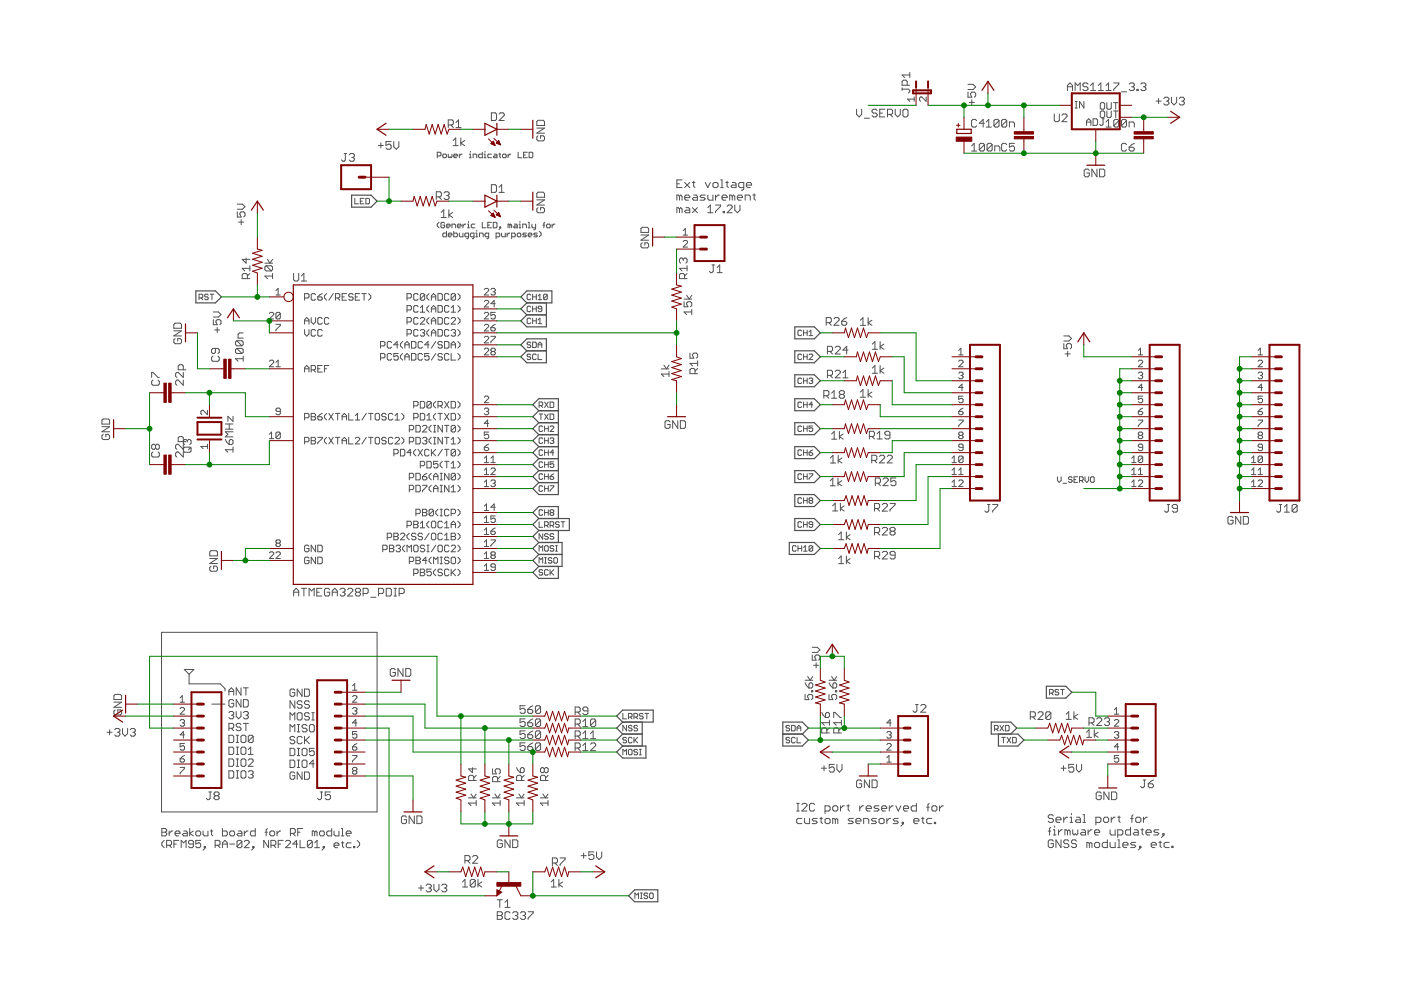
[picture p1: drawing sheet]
<svg xmlns="http://www.w3.org/2000/svg" width="297mm" height="210mm" viewBox="0 0 297 210" stroke-linecap="round" stroke-linejoin="round" font-family="sans-serif">
<g fill="none" stroke="#505050" stroke-width=".21">
<path d="M191.3 18.9h1.3l.3 .3v.3l-.3 .2M191.3 18.6v.6M192.3 18.1v-.8l-.2-.3h-.6l-.2 .3v.8h1.6M192.9 15.3v1.1M192.9 15.9h-1.6l.5 .5M205.2 19.5v1.1h.8l-.2-.5v-.3l.2-.3h.6l.3 .3v.5l-.3 .3M205.2 17.9h1.1l.6 .5-.6 .6h-1.1M226.3 19.2v-1.1l.5-.5 .6 .5v1.1M226.3 18.4h1.1M227.9 19.2v-1.6l.6 .5 .5-.5v1.6M230.7 17.8l-.3-.2h-.6l-.2 .2v.3l.2 .3h.6l.3 .3v.2l-.3 .3h-.6l-.2-.3M231.2 19.2h1.1"/>
<path d="M231.2 18.1l.6-.5v1.6M232.9 19.2h1M232.9 18.1l.5-.5v1.6M234.5 19.2h1.1M234.5 18.1l.5-.5v1.6M236.1 17.6h1.1v.2l-1.1 1.1v.3M237.8 19.5h1M239.4 17.8l.3-.2h.5l.3 .2v.3l-.3 .3M239.9 18.4h.3M240.2 18.4l.3 .3v.2l-.3 .3h-.5l-.3-.3M241 18.9h.3v.3h-.3zM241.9 17.8l.2-.2h.6l.3 .2v.3l-.3 .3"/>
<path d="M242.4 18.4h.3M242.7 18.4l.3 .3v.2l-.3 .3h-.6l-.2-.3M73 32.6h.5M73.2 32.6v1.3l-.2 .3h-.3l-.3-.3M74 32.8l.3-.2h.6l.2 .2v.3l-.2 .3M74.6 33.4h.3M74.9 33.4l.2 .3v.2l-.2 .3h-.6l-.3-.3M80.2 30.8h1.1M80.8 30.3v1.1M82.9 30h-1.1v.8l.6-.2h.3l.2 .2v.6l-.2 .2h-.6l-.3-.2M83.5 30v1.1l.5 .5 .6-.5v-1.1M92.7 33.1h.6l.2-.2v-.4l-.2-.2h-.6v1.1"/>
<path d="M93.9 32.9l.2-.2h.4l.2 .2v.4l-.2 .1h-.4l-.2-.1zM95 32.7v.6l.2 .1 .2-.1 .2 .1 .2-.1v-.6M95 26.5h.9l.2-.3v-.5l-.2-.3h-.9v1.7M95.6 26.5l.5 .6M96.1 29.8l.5-.5v1.6M96.1 30.9h1.1M96.2 33.1h.8l-.2-.4h-.4l-.2 .2v.4l.2 .1h.4M96.7 26l.5-.6v1.7M96.7 27.1h1.1M97.4 32.7v.7M97.7 29.3v1.6M98 32.7l-.6 .4"/>
<path d="M98.5 29.8l-.8 .6 .8 .5M99.5 32.7h.2v.7M99.5 33.4h.4M99.7 32.1v.2M100.3 33.4v-.7h.6l.2 .2v.5M102.3 32.3v1.1h-.6l-.2-.1v-.4l.2-.2h.6M102.6 32.7h.2v.7M102.6 33.4h.4M102.8 32.1v.2M104.2 23.9h.8l.3 .3v1.1l-.3 .2h-.8zM104.2 39.2h.8l.3 .2v1.1l-.3 .3h-.8zM104.2 32.7h-.6l-.2 .2v.4l.2 .1h.6"/>
<path d="M104.8 32.7h.4l.2 .2v.5h-.6l-.2-.1 .2-.2h.6M105.8 32.7h.4M105.8 39.7l.6-.5v1.6M105.8 24.2l.3-.3h.5l.3 .3v.3l-1.1 1h1.1M106 32.5v.8l.2 .1M106.5 32.9l.2-.2h.4l.2 .2v.4l-.2 .1h-.4l-.2-.1zM107.7 32.7v.7M108.3 32.7l-.6 .4M109.9 32.3v1.1h.7M111 32.9h.4M111.8 32.3h-.8v1.1h.8M112.2 32.3h.6l.2 .2v.8l-.2 .1h-.6z"/>
<path d="M113.8 27.2h1.6l-1.6 1h1.6M114.1 25.5h1.1l.2 .3v.8h-1.6v-.8zM114.1 28.8l-.3 .3v.5l.3 .3h1.1l.2-.3v-.5l-.2-.3h-.6v.5M143.5 39h.6M144.6 38.1h-1.1v1.7h1.1M145.2 38.7l1 1.1M146.2 38.7l-1 1.1M146.8 38.7h.5M147.1 38.4v1.1l.2 .3M149.5 38.7l.6 1.1 .5-1.1M151.2 39l.2-.3h.6l.3 .3v.5l-.3 .3h-.6l-.2-.3zM152.8 38.1h.3v1.7"/>
<path d="M152.8 39.8h.5M153.9 38.7h.5M154.2 38.4v1.1l.2 .3M155.3 38.7h.5l.3 .3v.8h-.8l-.3-.3 .3-.3h.8M157.7 39.8h-.8l-.3-.3v-.5l.3-.3h.8v1.3l-.3 .3h-.2M158.2 39.2h1.1v-.2l-.2-.3h-.6l-.3 .3v.5l.3 .3h.6M181.6 23.2v1.1l.6 .5 .5-.5v-1.1M183.3 25.1h1M186 23.4l-.3-.2h-.5l-.3 .2v.3l.3 .3h.5l.3 .3v.2l-.3 .3h-.5l-.3-.3M186.5 24h.6M187.6 23.2h-1.1v1.6h1.1M188.2 24.3h.8l.3-.3v-.6l-.3-.2h-.8v1.6"/>
<path d="M188.7 24.3l.6 .5M189.8 23.2v1.1l.5 .5 .6-.5v-1.1M191.7 23.2h.6l.2 .2v1.1l-.2 .3h-.6l-.3-.3v-1.1zM193.8 21h-1.4l.5 .5M193.8 20.6v.9M196.4 20.6v.9l-1-.9-.4 .2v.5l.2 .2M205.5 21.7h1.1M206 30.9l.5-.5v1.6M206 32h1.1M206 21.2v1M207.1 25.6l-.3-.3h-.5l-.3 .3v1.1l.3 .2h.5l.3-.2M208.7 30.7v1l-.3 .3h-.5l-.3-.3"/>
<path d="M208.7 30.7l-.3-.3h-.5l-.3 .3v1M208.7 30.7l-1.1 1M208.7 26.1h-1.1l.8-.8v1.6M209.1 26.9h1.1M209.1 25.9l.5-.6v1.6M210.4 30.7v1l-.3 .3h-.6l-.2-.3M210.4 30.7l-.3-.3h-.6l-.2 .3v1M210.4 30.7l-1.1 1M210.9 32v-1.1h.8l.3 .3v.8M211.8 25.6v1.1l-.3 .2h-.5l-.3-.2M211.8 25.6l-.3-.3h-.5l-.3 .3v1.1M211.8 25.6l-1.1 1.1"/>
<path d="M213.4 25.6l-1 1.1M213.4 25.6v1.1l-.2 .2h-.6l-.2-.2M213.4 25.6l-.2-.3h-.6l-.2 .3v1.1M213.4 30.7l-.2-.3h-.6l-.2 .3v1l.2 .3h.6l.2-.3M214 26.9v-1h.8l.3 .2v.8M215.1 30.4h-1.1v.8l.5-.3h.3l.3 .3v.5l-.3 .3h-.5l-.3-.3M223.5 24.2v1.3l.3 .3h.5l.3-.3v-1.3M225.1 24.4l.3-.2h.6l.2 .2v.3l-1.1 1.1h1.1M227.9 22.9h.5M227.9 21.5h.5M228.2 21.5v1.4M229.8 21.5v1.4l-.9-1.4v1.4"/>
<path d="M230.4 25.9h.9M230.4 26.6v-.9l.4-.5 .5 .5v.9M230.9 36.1l-.2-.2h-.6l-.2 .2v1.1l.2 .3h.6l.2-.3v-.5h-.5M231.8 25.2h.7l.2 .2v1l-.2 .2h-.7zM232.6 35.9v1.6l-1.1-1.6v1.6M233.1 35.9h.9l.2 .2v1.1l-.2 .3h-.9zM233.3 22l.2-.2h.5l.2 .2v.9l-.2 .3h-.5l-.2-.3zM233.3 23.8l.2-.3h.5l.2 .3v.9l-.2 .2h-.5l-.2-.2zM233.6 25.2h.5M233.9 25.2v1.2l-.3 .2-.4-.2M234.5 25.9l.5-.6v1.6M234.5 26.9h1.1"/>
<path d="M234.7 21.8v1.1l.2 .3h.5l.2-.3v-1.1M234.7 23.5v1.2l.2 .2h.5l.2-.2v-1.2M236.1 23.5h.9M236.1 21.8h.9M236.6 21.8v1.4M236.6 23.5v1.4M237.2 25.6v1.1l-.3 .2h-.5l-.3-.2M237.2 25.6l-.3-.3h-.5l-.3 .3v1.1M237.2 25.6l-1.1 1.1M238.8 25.6v1.1l-.2 .2h-.6l-.2-.2M238.8 25.6l-.2-.3h-.6l-.2 .3v1.1M238.8 30.7l-.2-.3h-.6l-.2 .3v1l.2 .3h.6l.2-.3"/>
<path d="M238.8 25.6l-1 1.1M239.4 26.9v-1h.8l.3 .2v.8M239.4 31.2h.8l.3 .3v.2l-.3 .3h-.5l-.3-.3zM240.5 30.4l-.6 .3-.5 .5M245.1 21.4h1.1M245.6 20.9v1.1M246.7 20.9l.3-.3h.5l.3 .3v.3l-.3 .2M247.3 21.4h.2M247.5 21.4l.3 .3v.3l-.3 .2h-.5l-.3-.2M248.4 20.6v1.1l.5 .5 .6-.5v-1.1M250 20.9l.3-.3h.5l.3 .3v.3l-.3 .2M250.5 21.4h.3"/>
<path d="M250.8 21.4l.3 .3v.3l-.3 .2h-.5l-.3-.2M50.3 44.9v1.1h.8l-.2-.8 .2-.3h.6l.2 .3v.5l-.2 .3M50.3 43.3h1.1l.5 .5-.5 .6h-1.1M50.6 47.1h1.1M51.1 46.6v1M52.2 54.7v1.1l-.8-.8h1.6M52.5 59.1v-.8l-.3-.3h-.6l-.2 .3v.8h1.6M53 56.9h-1.6l.5 .5M53 58l-.5 .5M53 56.3v1.1M56.2 55.8h1.6M56.4 56.3h1.1l.3 .3v.6l-.3 .2"/>
<path d="M56.4 56.3l-.2 .3v.6l.2 .2h1.1M56.4 56.3l1.1 1.1M56.7 55l.5 .8 .6-.8M57.8 58.5h-1.6l.5 .6M57.8 58v1.1M62.3 58v1.3l.2 .3h.6l.2-.3v-1.3M63.9 58.5l.5-.5v1.6M63.9 59.6h1.1M75.2 42.1v1.1h.8M76.4 42.7h.4M77.2 42.1h-.8v1.1h.8M77.6 42.1h.5l.2 .1v.8l-.2 .2h-.5z"/>
<path d="M92.5 41.7h.8l.3-.2v-.6l-.3-.2h-.8v1.6M93 41.7l.6 .6M93.1 47.1l-.4 .4v.4l.4 .4M93.5 45l.6-.5v1.6M93.5 46.1h1.1M94.1 40.9l.3-.2h.6l.2 .2v.3l-.2 .3M94.3 47.3l-.2-.2h-.4l-.2 .2v.8l.2 .2h.4l.2-.2v-.4h-.4M94.7 47.9h.7l-.2-.4h-.4l-.1 .2v.4l.1 .2h.4M94.7 49v1.2h-.6l-.2-.2v-.4l.2-.2h.6M94.7 41.5h.3M95 41.5l.2 .2v.3l-.2 .3h-.6l-.3-.3M95 49.8h.8l-.2-.4h-.4l-.2 .2v.4l.2 .2h.4"/>
<path d="M95.2 44.5v1.6M95.8 48.3v-.8h.6l.2 .2v.6M96 45l-.8 .6 .8 .5M96.2 49v1.2h.6l.2-.2v-.4l-.2-.2h-.6M97 47.9h.8l-.2-.4h-.4l-.2 .2v.4l.2 .2h.4M97.4 49.4v.6l.2 .2h.5v-.8M98.1 47.5v.8M98.7 47.5h-.1l-.5 .4M99.1 48.3h.4M99.1 47.5h.2v.8M99.3 46.9v.2M99.3 50.2h-.6l-.1-.2v-.4l.1-.2h.6v1l-.4 .2"/>
<path d="M100.5 50.2h-.6l-.2-.2v-.4l.2-.2h.6v1l-.4 .2M100.7 47.5h-.6l-.2 .2v.4l.2 .2h.6M100.9 50.2h.4M100.9 49.4h.2v.8M101.1 48.9v.1M101.7 50.2v-.8h.6l.1 .2v.6M102.3 47.1v1.2h.7M103.4 47.7h.4M103.6 50.2h-.6l-.2-.2v-.4l.2-.2h.6v1l-.4 .2M104.2 47.1h-.8v1.2h.8M104.6 47.1h.6l.2 .2v.8l-.2 .2h-.6zM105.2 50.2h.6l.2-.2v-.4l-.2-.2h-.6v1.2"/>
<path d="M105.8 40.8h1.1M106 48.1h.2v.2h-.2zM106.2 48.3l-.4 .4M106.3 49.4v.6l.2 .2h.6v-.8M107.5 49.4v.8M108.1 47.7l-.4-.2v.8M108.1 47.7v.6M108.1 47.7l.2-.2 .2 .2v.6M108.1 49.4h-.2l-.4 .4M108.5 50.2h.6l.2-.2v-.4l-.2-.2h-.6v1.2M109.1 47.5h.4l.2 .2v.6h-.6l-.2-.2 .2-.2h.6M109.9 49.4h.3l.2 .2v.4l-.2 .2h-.3l-.2-.2v-.4z"/>
<path d="M110 48.3h.4M110 47.5h.2v.8M110.2 46.9v.2M110.8 48.3v-.8h.6l.2 .2v.6M111.6 49.4h-.6l-.2 .2 .2 .2h.4l.2 .2-.2 .2h-.6M112 47.1h.2v1.2M112 48.3h.4M112 49.8h.8l-.2-.4h-.4l-.2 .2v.4l.2 .2h.4M112.8 47.5v.6l.2 .2h.6M113.6 47.5v1l-.4 .2M113.8 42.4h1.6l-1.6 1.1h1.6M113.9 49.4h-.5l-.2 .2 .2 .2h.3l.2 .2-.2 .2h-.5"/>
<path d="M114.1 44l-.3 .3v.5l.3 .3h1.1l.2-.3v-.5l-.2-.3h-.6v.6M114.1 40.7h1.1l.2 .3v.8h-1.6v-.8zM114.3 49l.4 .4v.4l-.4 .4M115.1 47.7h.4M115.5 47.1l-.2 .2v1M116.1 47.5h.4l.2 .2v.4l-.2 .2h-.4l-.2-.2v-.4zM117.1 47.5v.8M117.6 47.5h-.1l-.4 .4M135.9 49.8h1.6l-1.6 1.1h1.6M135.9 48.5l.3-.3h1.1l.2 .3v.8h-1.6zM136.2 51.5l-.3 .3v.5l.3 .3h1.1l.2-.3v-.5l-.2-.3h-.6v.5M144.1 41.6l-.3-.2h-.3v1"/>
<path d="M144.1 44.3l-.3-.3h-.3v1.1M144.1 41.6v.8M144.1 44.3v.8M144.1 41.6l.2-.2 .3 .2v.8M144.1 44.3l.2-.3 .3 .3v.8M144.8 51.2l.3-.2h.4l.3 .2v.3l-1 .9h1M144.8 49.8h1M144.8 48.9l.5-.4v1.3M144.9 55l-.3-.3h-.3l-.2 .3v.5l.2 .3M144.9 55l.2-.3h.3l.3 .3v.5l-.3 .3M144.9 55v.3M145.1 59.1v-.8l-.2-.3h-.6l-.2 .3v.8h1.6"/>
<path d="M145.2 41.9h1v-.3l-.2-.2h-.6l-.2 .2v.6l.2 .2h.6M145.4 44h.6l.2 .3v.8h-.8l-.2-.3 .2-.2h.8M145.7 58l-.6 .5M145.7 56.9h-1.6l.5 .5M145.7 56.3v1.1M146.8 44l1.1 1.1M147.1 41.4h.5l.3 .2v.8h-.8l-.3-.2 .3-.3h.8M147.9 44l-1.1 1.1M149.5 41.4h-.8l-.3 .2 .3 .3h.5l.3 .3-.3 .2h-.8M150.1 41.4v.8l.2 .2h.9v-1M150.1 45.1h1.1M150.1 44l.5-.5v1.6"/>
<path d="M150.9 56.2h.6M151.2 56.2v1.3l-.3 .3h-.2l-.3-.3M151.7 41.4v1M151.7 43.5h1.1v.3l-1.1 1v.3M152 56.7l.6-.5v1.6M152 57.8h1.1M152.5 41.4h-.2l-.6 .5M153.1 41.9h1.1v-.3l-.3-.2h-.6l-.2 .2v.6l.2 .2h.6M153.3 44.8h.3v.3h-.3zM154.2 43.8l.2-.3h.6l.2 .3v.2l-1 1.1h1M155.3 41.6l-.3-.2h-.3v1M155.3 41.6v.8"/>
<path d="M155.3 41.6l.2-.2 .3 .2v.8M155.8 43.5v1.1l.5 .5 .6-.5v-1.1M156.3 41.9h1.1v-.3l-.2-.2h-.6l-.3 .2v.6l.3 .2h.6M158 42.4v-1h.8l.3 .2v.8M159.6 41.4h.6M159.9 41.1v1.1l.3 .2M36.9 70.1h1.6l-1.6 1.1h1.6M37.1 71.8l-.2 .3v.5l.2 .3h1.1l.3-.3v-.5l-.3-.3h-.5v.5M37.1 68.5h1.1l.3 .3v.8h-1.6v-.8zM38.9 78.4v-.8l-.3-.3h-.5l-.3 .3v.8h1.6M38.9 79v1l-1.1-1h-.3l-.3 .2v.6l.3 .2M42.2 63.2h.6l.2-.3v-.3l-.2-.2h-.6v1.1"/>
<path d="M42.6 63.2l.4 .3M44.2 62.6l-.2-.2h-.4l-.2 .2 .2 .3h.4l.2 .3-.2 .3h-.4l-.2-.1M44.6 62.4h.7M44.9 62.4v1.1M45.1 75.5l-.2 .3v.5l.2 .3h1.1l.3-.3v-.5l-.3-.3M45.2 66.1h1.1l.6 .6-.6 .5h-1.1M45.2 67.8v1.1h.9l-.3-.6v-.2l.3-.3h.5l.3 .3v.5l-.3 .3M45.5 70h1.1M45.7 73.9v.8l-.3 .3h-.3l-.2-.3v-.6l.2-.2h1.1l.3 .2v.6l-.3 .3M46.1 69.4v1.1M50.2 72.2h1.1l.3 .3v.5l-.3 .3M50.2 73.9h1.1l.3 .2v.6l-.3 .3"/>
<path d="M50.2 73.9l-.3 .2v.6l.3 .3h1.1M50.2 72.2l-.3 .3v.5l.3 .3h1.1M50.2 73.9l1.1 1.1M50.2 72.2l1.1 1.1M51.6 76.1h-1.7l.6 .5M51.6 75.5v1.1M51.6 70.6h-.8l-.3 .3v.8h1.1M57.1 76.6l.2-.2h.5l.2 .2v.2l-.9 1h.9M57.1 66.5l.2-.3h.5l.2 .3v.2l-.9 .9h.9M58.5 61.6l.5-.4v1.3M58.5 76.8l.5-.4v1.4M58.5 77.8h.9"/>
<path d="M58.5 68.8h.9v.2l-.9 .9v.3M58.5 62.5h.9M59.4 66.5l-.2-.3h-.5l-.2 .3v.9M59.4 66.5v.9l-.2 .2h-.5l-.2-.2M59.4 66.5l-.9 .9M64.6 63.2h.7l.2-.3v-.4l-.2-.2h-.7v1.3M64.6 68.7v-.9l.4-.5 .5 .5v.9M64.6 69.9v.9l.4 .5 .5-.5v-.9M64.6 78.9v-.9l.4-.5 .5 .5v.9M64.6 78.2h.9M64.6 68h.9M66 67.3v1l.4 .4 .5-.4v-1"/>
<path d="M66 78.4h.7l.2-.2v-.5l-.2-.2h-.7v1.4M66.4 78.4l.5 .5M66.9 62.5l-.2-.2h-.5l-.2 .2v.9l.2 .2h.5l.2-.2M66.9 70.1l-.2-.2h-.5l-.2 .2v.9l.2 .3h.5l.2-.3M67.4 62.9h.7l.2 .3v.2l-.2 .2h-.5l-.2-.2zM67.4 78.2h.4M68.3 67.6l-.2-.3h-.5l-.2 .3v.9l.2 .2h.5l.2-.2M68.3 70.1l-.2-.2h-.5l-.2 .2v.9l.2 .3h.5l.2-.3M68.3 77.5h-.9v1.4h.9M68.3 62.3l-.9 .6M68.8 78.2h.5M69.3 62.3l-.5 .4v.5l.5 .4"/>
<path d="M69.7 67.6l-.2-.3h-.5l-.2 .3v.9l.2 .2h.5l.2-.2M69.7 77.5h-.9v1.4M70.7 62.3l-1 1.3M71.1 63.2h.7l.3-.3v-.4l-.3-.2h-.7v1.3M71.6 63.2l.5 .4M72.5 62.9h.5M73.5 62.3h-1v1.3h1M74.9 62.5l-.3-.2h-.4l-.3 .4 .3 .2h.4l.3 .5-.3 .2h-.4l-.3-.2M75.3 62.9h.5M76.3 62.3h-1v1.3h1M76.7 62.3h1M77.2 62.3v1.3"/>
<path d="M78.1 62.3l.5 .4v.5l-.5 .4M80.7 75.9h.7l.2-.3v-.4l-.2-.2h-.7v1.3M80.7 73.3h.7l.2-.2v-.5l-.2-.2h-.7v1.4M83 75.2l-.2-.2h-.5l-.2 .2v.9l.2 .2h.5l.2-.2M83 72.6l-.2-.2h-.5l-.2 .2v1l.2 .2h.5l.2-.2M84.4 75h-.9v.6l.5-.2 .4 .2v.5l-.2 .2h-.5l-.2-.2M84.4 73.1h-.9l.7-.7v1.4M85.4 72.4l-.5 .5v.4l.5 .5M85.4 75l-.5 .4v.5l.5 .4M85.8 73.8v-.9l.5-.5 .5 .5v.9M85.8 76.3v-.9l.5-.4 .5 .4v.9M85.8 75.6h1"/>
<path d="M85.8 73.1h1M86.3 68.3h.7l.2-.3v-.4l-.2-.3h-.7v1.4M86.3 70.8h.7l.2-.2v-.5l-.2-.2h-.7v1.4M86.3 63.2h.7l.2-.3v-.4l-.2-.2h-.7v1.3M86.3 65.7h.7l.2-.2v-.5l-.2-.2h-.7v1.4M87.2 75h.7l.3 .2v.9l-.3 .2h-.7zM87.2 72.4h.7l.3 .2v1l-.3 .2h-.7zM88.6 62.5l-.2-.2h-.5l-.2 .2v.9l.2 .2h.5l.2-.2M88.6 67.6l-.2-.3h-.5l-.2 .3v.9l.2 .2h.5l.2-.2M88.6 65l-.2-.2h-.5l-.2 .2v1l.2 .2h.5l.2-.2M88.6 70.1l-.2-.2h-.5l-.2 .2v.9l.2 .3h.5l.2-.3M89.1 67.6l.2-.3h.5l.2 .3v.2l-.9 .9h.9"/>
<path d="M89.1 70.1l.2-.2h.5l.2 .2-.2 .5M89.1 65.3l.5-.5v1.4M89.1 66.2h.9M89.6 75.2l-.3-.2h-.4l-.3 .2v.9l.3 .2h.4l.3-.2M89.6 72.6l-.3-.2h-.4l-.3 .2v1l.3 .2h.4l.3-.2M89.6 70.6h.2M89.8 70.6l.2 .2-.2 .5h-.5l-.2-.3M90 62.5l-.2-.2h-.5l-.2 .2v.9M90 62.5v.9l-.2 .2h-.5l-.2-.2M90 62.5l-.9 .9M91 75h-1v.6l.7-.2 .3 .2v.5l-.3 .2h-.4l-.3-.2M91 62.3l-.5 .4v.5l.5 .4"/>
<path d="M91 64.8l-.5 .5v.4l.5 .5M91 67.3l-.5 .5v.5l.5 .4M91 69.9l-.5 .4v.5l.5 .5M91 73.1h-1l.7-.7v1.4M91.5 68.7v-.9l.4-.5 .5 .5v.9M91.5 63.6v-.9l.4-.4 .5 .4v.9M91.5 68h.9M91.5 66.2v-.9l.4-.5 .5 .5v.9M91.5 71.3v-1l.4-.4 .5 .4v1M91.5 70.6h.9M91.5 65.5h.9M91.5 62.9h.9"/>
<path d="M92.4 75l-.9 1.3M92.4 72.4l-.9 1.4M92.9 67.3h.7l.2 .3v.9l-.2 .2h-.7zM92.9 62.3h.7l.2 .2v.9l-.2 .2h-.7zM92.9 64.8h.7l.2 .2v1l-.2 .2h-.7zM92.9 69.9h.7l.2 .2v.9l-.2 .3h-.7zM93.8 75.2l-.2-.2h-.5l-.2 .2 .2 .4h.5l.2 .3-.2 .4h-.5l-.2-.2M93.8 72.6l-.2-.2h-.5l-.2 .2 .2 .5h.5l.2 .2-.2 .5h-.5l-.2-.2M94.3 72.4h.7l.2 .2v1l-.2 .2h-.7zM95.2 62.5l-.2-.2h-.5l-.2 .2v.9l.2 .2h.5l.2-.2M95.2 65l-.2-.2h-.5l-.2 .2v1l.2 .2h.5l.2-.2M95.2 67.6l-.2-.3h-.5l-.2 .3v.9l.2 .2h.5l.2-.2"/>
<path d="M95.2 70.1l-.2-.2h-.5l-.2 .2v.9l.2 .3h.5l.2-.3M95.2 75.2l-.2-.2h-.5l-.2 .2v.9l.2 .2h.5l.2-.2M95.7 70.1l.2-.2h.5l.2 .2-.2 .5M95.7 67.6l.2-.3h.5l.2 .3v.2l-.9 .9h.9M95.7 73.8v-.9l.4-.5 .5 .5v.9M95.7 75v1.3h.9M95.7 65.3l.4-.5v1.4M95.7 73.1h.9M95.7 66.2h.9M96.1 70.6h.3M96.4 70.6l.2 .2-.2 .5h-.5l-.2-.3M96.6 62.5l-.2-.2h-.5l-.2 .2v.9"/>
<path d="M96.6 62.5v.9l-.2 .2h-.5l-.2-.2M96.6 62.5l-.9 .9M97.1 69.9l.4 .4v.5l-.4 .5M97.1 62.3l.4 .4v.5l-.4 .4M97.1 64.8l.4 .5v.4l-.4 .5M97.1 67.3l.4 .5v.5l-.4 .4M97.1 72.4l.4 .5v.4l-.4 .5M97.1 75l.4 .4v.5l-.4 .4M102.7 61.4l.2-.2h.5l.2 .2v.2l-.9 .9h.9M102.7 63.9l.2-.2h.5l.2 .2v.3l-.9 .9h.9M102.7 66.5l.2-.3h.5l.2 .3v.2l-.9 .9h.9M102.7 69l.2-.2h.5l.2 .2v.2l-.9 1h.9"/>
<path d="M102.7 71.5l.2-.2h.5l.2 .2v.3l-.9 .9h.9M102.7 74.1l.2-.3h.5l.2 .3v.2l-.9 .9h.9M104.1 61.4l.2-.2h.5l.2 .2-.2 .4M104.1 69.5h.7l.2 .4-.2 .3h-.5l-.2-.3zM104.1 71.3h.9v.2l-.9 1v.2M104.3 74.5h.5M104.3 74.5l-.2-.2 .2-.5h.5l.2 .3-.2 .4M104.3 74.5l-.2 .3 .2 .4h.5l.2-.2-.2-.5M104.5 61.8h.3M104.8 61.8l.2 .3-.2 .4h-.5l-.2-.2M105 66.2h-.9v.7l.7-.2 .2 .2v.5l-.2 .2h-.5l-.2-.2M105 64.4h-.9l.7-.7v1.4"/>
<path d="M105 68.8l-.9 .7M112.5 65.1l-.2-.2h-.3l-.2 .2v.8l.2 .2h.3l.2-.2M112.5 67.6l-.2-.1h-.3l-.2 .1v.8l.2 .2h.3l.2-.2M112.5 72.7l-.2-.2h-.3l-.2 .2 .2 .4h.3l.2 .2-.2 .4h-.3l-.2-.2M112.5 75.3l-.2-.2h-.3l-.2 .2 .2 .3h.3l.2 .2-.2 .4h-.3l-.2-.1M112.5 62.6l-.2-.2h-.3l-.2 .2v.8l.2 .1h.3l.2-.1M112.9 68h.8M112.9 65.5h.8M112.9 62.9h.8M112.9 62.4v1.1M112.9 64.9v1.2M112.9 67.5v1.1"/>
<path d="M112.9 72.5h.6l.2 .2v.8l-.2 .2h-.6zM113.7 75.3l-.2-.2h-.4l-.2 .2v.8l.2 .1h.4l.2-.1M113.7 62.4v1.1M113.7 64.9v1.2M113.7 67.5v1.1M114.1 73.7v-.8l.4-.4 .4 .4v.8M114.1 73.1h.8M114.1 63.5h.8M114.1 68.6h.8M114.1 67.8l.4-.3v1.1M114.1 62.8l.4-.4v1.1M114.1 75.1v1.1h.8"/>
<path d="M114.9 65.5h-.6l-.2-.2 .2-.4h.4l.2 .2v.8l-.2 .2h-.4l-.2-.2M116 62.6l-.7 .8M116 62.6l-.2-.2h-.4l-.1 .2v.8M116 62.6v.8l-.2 .1h-.4l-.1-.1M140.2 78.2h1.6M140.8 77.4l.5 .8 .5-.8M141.8 79.3h-1.6l.6 .5M141.8 78.8v1M145 64v1h.9l-.3-.5v-.3l.3-.2h.5l.3 .2v.6l-.3 .2M145 63.4h1.7M145.6 62.6l.5 .8 .6-.8M146.3 74.9v1h.8l-.3-.5v-.3l.3-.2h.5l.3 .2v.6l-.3 .2"/>
<path d="M146.7 66.1h-1.7l.6 .6M146.7 65.6v1.1M147.4 79.2v-.8l-.3-.3h-.5l-.3 .3v.8h1.6M147.9 78.1l-.5 .6M147.9 77h-1.6l.5 .6M147.9 76.5v1.1M170 70.2l-.2-.2h-.4l-.2 .2v.8l.2 .2h.4l.2-.2M170 75.3l-.2-.2h-.4l-.2 .2v.8l.2 .1h.4l.2-.1M170.4 75.6h.7M170.4 70.6h.7M170.4 70v1.2M170.4 75.1v1.1"/>
<path d="M171.1 70v1.2M171.1 75.1v1.1M171.5 75.3l.2-.2h.4l.2 .2v.2l-.8 .7h.8M171.5 71.2h.8M171.5 70.4l.4-.4v1.2M175.2 68.4h.8l.3-.3v-.5l-.3-.3h-.8v1.7M175.4 74.5h.9l.2-.3v-.5l-.2-.3h-.9v1.7M175.4 79.6h.9l.2-.3v-.5l-.2-.3h-.9v1.6M175.7 68.4l.6 .6M176 79.6l.5 .5M176 74.5l.5 .6M176.8 67.6l.3-.3h.5l.3 .3v.3l-1.1 1.1h1.1"/>
<path d="M177.1 73.7l.2-.3h.6l.3 .3v.3l-1.1 1.1h1.1M177.1 78.8l.2-.3h.6l.3 .3v.2l-1.1 1.1h1.1M178.5 68.1h.8l.2 .3v.3l-.2 .3h-.6l-.2-.3zM178.7 79l.5-.5v1.6M179.5 67.3l-.5 .3-.5 .5M179.8 74.2h-1.1l.8-.8v1.7M182.4 67.9l.6-.5v1.6M182.4 69h1.1M184.1 67.4v1.6M184.9 67.9l-.8 .5 .8 .6M185 78l.5-.5v1.6M185 73l.5-.6v1.7"/>
<path d="M185 79.1h1.1M185 74.1h1.1M186.6 72.4v1.7M186.6 77.5v1.6M187.4 78l-.8 .6 .8 .5M187.4 73l-.8 .5 .8 .6M203.3 74.3l.4-.5v1.4M203.3 75.2h.9M203.3 76.6l.2-.2h.5l.2 .2v.2l-.9 1h.9M203.3 79.1l.2-.2h.5l.2 .2-.2 .5M203.7 79.6h.3M204 79.6l.2 .2-.2 .5h-.5l-.2-.2"/>
<path d="M225.6 72.9v1h.8l-.3-.8 .3-.2h.5l.3 .2v.6l-.3 .2M225.6 71.2h1l.6 .6-.6 .5h-1M225.8 75h1.1M226.4 74.5v1.1M241.3 75.2h1M241.3 76.6l.3-.2h.4l.3 .2v.2l-1 1h1M241.3 79.1l.3-.2h.4l.3 .2-.3 .5M241.3 74.3l.5-.5v1.4M241.8 79.6h.2M242 79.6l.3 .2-.3 .5h-.4l-.3-.2M266.7 79.1l.3-.2h.4l.3 .2-.3 .5M266.7 76.6l.3-.2h.4l.3 .2v.2l-1 1h1"/>
<path d="M266.7 75.2h1M266.7 74.3l.5-.5v1.4M267.2 79.6h.2M267.4 79.6l.3 .2-.3 .5h-.4l-.3-.2M21.6 89.1l.3-.3h1.1l.2 .3v.8h-1.6zM21.6 90.5h1.6l-1.6 1h1.6M21.9 92.1l-.3 .3v.5l.3 .3h1.1l.2-.3v-.5l-.2-.3h-.6v.5M32.2 80v-1h.2l1.1 1h.3M32.4 80.6l-.2 .3v.5l.2 .3h1.1l.3-.3v-.5l-.3-.3M32.4 95.8l-.2 .3v.5l.2 .3h1.1l.3-.3v-.5l-.3-.3M33 94.5l-.3-.3h-.3l-.2 .3v.5l.2 .3h.3l.3-.3M33 94.5l.3-.3h.2l.3 .3v.5l-.3 .3h-.2l-.3-.3"/>
<path d="M33 94.5v.5M38.9 80.6v1.1l-1.1-1.1h-.3l-.3 .3v.5l.3 .3M38.9 93.6v-.8l-.3-.2h-.5l-.3 .2v.8h1.6M38.9 94.2v1.1l-1.1-1.1h-.3l-.3 .3v.5l.3 .3M38.9 95.8v1.1l-1.1-1.1h-.3l-.3 .3v.5l.3 .3M39.2 94.8h1l.3 .3v.5l-.3 .3h-1l-.3-.3v-.5zM39.7 93.5v.2M39.7 93.5l-.3-.3h-.2l-.3 .3v.5l.3 .3M39.7 93.5l.3-.3h.2l.3 .3v.5l-.3 .3M40.5 94.8l-.5 .6M44 87v.9l-.9-.9-.5 .2v.5l.2 .2M44 94.7h-1.4l.5 .4"/>
<path d="M44 94.2v.9M47.8 93.2l.2 .5 .6 .6M47.8 91h1.6M47.8 89.9h1.6M48.6 89.9v1.1M48.9 93.2h.2l.3 .3v.5l-.3 .3h-.5v-.8zM49.4 95.4h-1.6l.5 .5M49.4 88.3v1l-1.1-1v1M49.4 94.8v1.1M49.4 91.5h-1.6l.5 .6-.5 .5h1.6M57.1 93h.9M57.1 92.1l.5-.5v1.4"/>
<path d="M59.4 87.2h-.7l-.2-.2 .2-.5h.5l.2 .3v.9l-.2 .2h-.5l-.2-.2M59.4 91.8l-.2-.2h-.5l-.2 .2v1M59.4 91.8v1l-.2 .2h-.5l-.2-.2M59.4 91.8l-.9 1M64.6 88.6h.7l.2-.3v-.4l-.2-.2h-.7v1.3M64.6 93.7h.7l.2-.3v-.4l-.2-.3h-.7v1.4M66 92.7h.7l.2 .3-.2 .4 .2 .5-.2 .2h-.7zM66 87.7h.7l.2 .2-.2 .4 .2 .5-.2 .2h-.7zM66 93.4h.7M66 88.3h.7M67.4 88.3h.7l.2 .3v.2l-.2 .2h-.5l-.2-.2zM67.4 92.7h.9v.3l-.9 .9v.2"/>
<path d="M68.3 87.7l-.9 .6M69.3 87.7l-.5 .4v.5l.5 .4M69.3 92.7l-.5 .5v.5l.5 .4M69.7 92.7l1 1.4M69.7 87.7l1 1.3M70.7 92.7l-1 1.4M70.7 87.7l-1 1.3M71.1 92.7h1M71.1 87.7h1M71.6 87.7v1.3M71.6 92.7v1.4M72.5 93.4h1"/>
<path d="M72.5 89v-.9l.5-.4 .5 .4v.9M72.5 94.1v-.9l.5-.5 .5 .5v.9M72.5 88.3h1M73.9 87.7v1.3h1M73.9 92.7v1.4h1M75.3 89h1M75.3 93l.3-.3h.4l.3 .3v.2l-1 .9h1M75.3 88.1l.5-.4v1.3M77.7 92.7l-1 1.4M77.7 87.7l-1 1.3M78.1 92.7h1M78.1 87.7h1"/>
<path d="M78.6 87.7v1.3M78.6 92.7v1.4M79.5 87.9l.3-.2h.4l.3 .2v.9l-.3 .2h-.4l-.3-.2zM79.5 93l.3-.3h.4l.3 .3v.9l-.3 .2h-.4l-.3-.2zM81.9 87.9l-.3-.2h-.4l-.3 .4 .3 .2h.4l.3 .5-.3 .2h-.4l-.3-.2M81.9 93l-.3-.3h-.4l-.3 .5 .3 .2h.4l.3 .5-.3 .2h-.4l-.3-.2M83.3 87.9l-.2-.2h-.5l-.2 .2v.9l.2 .2h.5l.2-.2M83.3 93l-.2-.3h-.5l-.2 .3v.9l.2 .2h.5l.2-.2M83.5 96.2h.7l.2-.2v-.5l-.2-.2h-.7v1.4M83.8 89h.9M83.8 93l.2-.3h.5l.2 .3v.2l-.9 .9h.9M83.8 88.1l.4-.4v1.3"/>
<path d="M84.9 95.3h.7l.2 .2v.9l-.2 .3h-.7zM85.2 92.7l.4 .5v.5l-.4 .4M85.2 87.7l.4 .4v.5l-.4 .4M86.8 93.7h.7l.2-.3v-.4l-.2-.3h-.7v1.4M86.8 91.1h.7l.2-.2v-.5l-.2-.2h-.7v1.4M87.2 96h-.9l.7-.7v1.4M87.7 86h.7l.2-.2v-.5l-.2-.2h-.7v1.4M87.7 88.6h.7l.2-.3v-.4l-.2-.2h-.7v1.3M88.2 90.2h.7l.2 .2v1l-.2 .2h-.7zM88.2 92.7h.7l.2 .3v.9l-.2 .2h-.7zM88.2 95.3l-.5 .4v.5l.5 .5M88.6 95.3l1 1.4"/>
<path d="M89.1 87.7h.7l.2 .2v.9l-.2 .2h-.7zM89.1 85.1h.7l.2 .2v1l-.2 .2h-.7zM89.1 98.7h.7l.2-.2v-.5l-.2-.2h-.7v1.4M89.6 90.4l.2-.2h.5l.2 .2v.3l-.9 .9h.9M89.6 93l.2-.3h.5l.2 .3-.2 .4M89.6 95.3l-1 1.4M90 93.4h.3M90.3 93.4l.2 .3-.2 .4h-.5l-.2-.2M90.5 97.8h.7l.2 .2v1l-.2 .2h-.7zM90.5 89h.9M90.5 88.1l.5-.4v1.3M91 95.5l-.3-.2h-.4l-.3 .2v.9l.3 .3h.4l.3-.3"/>
<path d="M91.4 85.3v1l-.2 .2h-.5l-.2-.2M91.4 85.3l-.2-.2h-.5l-.2 .2v1M91.4 85.3l-.9 1M91.4 90.2l-.4 .5v.4l.4 .5M91.4 92.7l-.4 .5v.5l.4 .4M91.5 95.3v1.4M91.7 96l.7 .7M91.9 91.6h.5M91.9 94.1h.5M91.9 92.7h.5M91.9 90.2h.5M92.2 90.2v1.4"/>
<path d="M92.2 92.7v1.4M92.4 85.1l-.5 .5v.4l.5 .5M92.4 87.7l-.5 .4v.5l.5 .4M92.4 95.3l-.9 .9M92.9 97.8h-1v.7l.7-.2 .3 .2v.5l-.3 .2h-.4l-.3-.2M92.9 86h.7l.2-.2v-.5l-.2-.2h-.7v1.4M92.9 87.7h.9M93.3 87.7v1.3M93.3 86l.5 .5M93.8 90.2v1.4l-.9-1.4v1.4M93.8 92.7v1.4l-.9-1.4v1.4M93.8 97.8l-.5 .5v.4l.5 .5"/>
<path d="M93.8 95.3l-.9 1.4M94.3 92.7h.9M94.3 97.8h.9M94.3 95.3h.9M94.3 90.2h.9M94.3 87.7l.9 1.3M94.3 85.1l.9 1.4M94.7 90.2v1.4M94.7 92.7v1.4M94.7 95.3v1.4M94.7 97.8v1.4M95.2 87.7l-.9 1.3"/>
<path d="M95.2 85.1l-.9 1.4M95.7 87.7h.7l.2 .2v.9l-.2 .2h-.7zM95.7 94.1h.9M95.7 85.1h.7l.2 .2v1l-.2 .2h-.7zM95.7 93.2l.4-.5v1.4M95.7 98.3l.4-.5v1.4M95.7 99.2h.9M96.6 95.5l-.9 .9M96.6 90.4v1l-.2 .2h-.5l-.2-.2M96.6 95.5v.9l-.2 .3h-.5l-.2-.3M96.6 90.4l-.2-.2h-.5l-.2 .2v1M96.6 95.5l-.2-.2h-.5l-.2 .2v.9"/>
<path d="M96.6 90.4l-.9 1M97.1 90.2l.4 .5v.4l-.4 .5M97.1 95.3l.4 .4v.5l-.4 .5M97.1 87.7l.4 .4v.5l-.4 .4M97.1 85.1l.4 .5v.4l-.4 .5M97.1 92.7l.4 .5v.5l-.4 .4M97.1 97.8l.4 .5v.4l-.4 .5M102.7 84.2l.2-.2h.5l.2 .2v.3l-.9 .9h.9M102.7 86.8l.2-.3h.5l.2 .3-.2 .4M102.7 94.8h.7l.2 .5-.2 .2h-.5l-.2-.2zM102.7 97.2l.4-.5v1.4M102.7 98.1h.9"/>
<path d="M102.7 99.7l.4-.5v1.4M103.1 87.2h.3M103.4 87.2l.2 .3-.2 .4h-.5l-.2-.2M103.6 91.6h-.9v.7l.7-.2 .2 .2v.5l-.2 .2h-.5l-.2-.2M103.6 94.1l-.9 .7M103.6 89.8h-.9l.7-.7v1.4M104.1 99.5l.2-.3h.5l.2 .3v.2l-.9 .9h.9M104.1 98.1h.9M104.1 97.2l.4-.5v1.4M114.3 86h.6l.2-.2v-.4l-.2-.2h-.6v1.2M114.3 87.8h.8M114.7 87.8v1.1"/>
<path d="M114.7 86l.4 .4M115.1 90.5l-.2-.2h-.4l-.2 .2v.8l.2 .2h.4l.2-.2M115.1 95.6l-.2-.2h-.4l-.2 .2v.8l.2 .2h.4l.2-.2M115.1 93l-.2-.2h-.4l-.2 .2v.8l.2 .2h.4l.2-.2M115.1 98.1l-.2-.2h-.4l-.2 .2v.8l.2 .2h.4l.2-.2M115.5 90.3v1.2M115.5 92.8v1.2M115.5 95.4v1.2M115.5 97.9v1.2M115.5 93.4h.7M115.5 96h.7M115.5 90.9h.7"/>
<path d="M115.5 98.5h.7M115.5 85.2l.7 1.2M115.5 87.8l.7 1.1M116.2 90.3v1.2M116.2 92.8v1.2M116.2 95.4v1.2M116.2 97.9v1.2M116.2 85.2l-.7 1.2M116.2 87.8l-.7 1.1M116.6 85.2h.6l.2 .2v.8l-.2 .2h-.6zM116.6 87.8h.6l.2 .2v.8l-.2 .1h-.6zM116.6 90.5l.2-.2h.4l.2 .2v.2l-.8 .8h.8"/>
<path d="M116.6 93l.2-.2h.4l.2 .2-.2 .4M117 93.4h.2M117.2 93.4l.2 .2-.2 .4h-.4l-.2-.2M117.4 97.9h-.8v.6l.4-.2 .4 .2v.4l-.2 .2h-.4l-.2-.2M117.4 96h-.8l.6-.6v1.2M142.1 89.5l-.3-.3h-.6l-.2 .3v1.1l.2 .2h.6l.3-.2v-.6h-.6M143.7 89.2v1.6l-1.1-1.6v1.6M144.3 89.2h.8l.2 .3v1.1l-.2 .2h-.8zM170 80.3l-.2-.1h-.4l-.2 .1v.8l.2 .2h.4l.2-.2M170 85.4l-.2-.2h-.4l-.2 .2v.8l.2 .2h.4l.2-.2M170 90.5l-.2-.2h-.4l-.2 .2v.8l.2 .2h.4l.2-.2M170 95.6l-.2-.2h-.4l-.2 .2v.8l.2 .2h.4l.2-.2"/>
<path d="M170.4 96h.7M170.4 80.2v1.1M170.4 85.2v1.2M170.4 90.3v1.2M170.4 95.4v1.2M170.4 90.9h.7M170.4 80.7h.7M170.4 85.8h.7M171.1 80.2v1.1M171.1 85.2v1.2M171.1 90.3v1.2M171.1 95.4v1.2"/>
<path d="M171.5 80.3l.2-.1h.4l.2 .1-.2 .4M171.5 96h.6l.2 .4-.2 .2h-.4l-.2-.2zM171.9 80.7h.2M172.1 80.7l.2 .2-.2 .4h-.4l-.2-.2M172.3 85.8h-.8l.6-.6v1.2M172.3 90.3h-.8v.6l.4-.2 .4 .2v.4l-.2 .2h-.4l-.2-.2M172.3 95.4l-.8 .6M174.7 83.9h.8l.2-.3v-.5l-.2-.3h-.8v1.6M175.2 83.9l.5 .5M176.1 97.1l.5-.5v1.6M176.1 98.2h1.1M176.3 92l.6-.5v1.6"/>
<path d="M176.3 93.1h1.1M176.3 83.4l.5-.6v1.6M176.3 84.4h1.1M177.7 96.6v1.6M178 91.5v1.6M178.2 83.6l-.3-.2v-.3l.3-.3h.6l.2 .3v.3l-.2 .2M178.2 83.6l-.3 .3v.3l.3 .2h.6l.2-.2v-.3l-.2-.3M178.2 83.6h.6M178.5 97.1l-.8 .5 .8 .6M178.7 80.1h1.1M178.8 92l-.8 .6 .8 .5M182.4 83.1l.6-.5v1.6"/>
<path d="M182.4 84.2h1.1M184.1 82.6v1.6M184.3 92.5h.8l.3-.2v-.6l-.3-.3h-.8v1.7M184.8 97.6h.9l.2-.3v-.5l-.2-.3h-.9v1.6M184.9 83.1l-.8 .6 .8 .5M184.9 92.5l.5 .6M185.4 97.6l.5 .5M185.9 92l.6-.6v1.7M185.9 93.1h1.1M186.5 96.8l.2-.3h.6l.3 .3v.3l-1.1 1h1.1M188.1 96.8l.3-.3h.5l.3 .3v.3l-1.1 1h1.1M188.7 92.3h-.8l-.3-.3v-.3l.3-.3h.5l.3 .3v1.1l-.3 .3h-.5l-.3-.3"/>
<path d="M201.8 97.2l.5-.5v1.4M201.8 99.7l.5-.5v1.4M201.8 98.1h1M203.3 99.7l.4-.5v1.4M203.3 87.2h.7l.2 .5-.2 .2h-.5l-.2-.2zM203.3 89.1h.9v.2l-.9 .9v.3M203.5 92.3h.5M203.5 92.3l-.2-.2 .2-.5h.5l.2 .2-.2 .5M203.5 92.3l-.2 .2 .2 .5h.5l.2-.2-.2-.5M204.2 84h-.9v.7l.7-.2 .2 .2v.5l-.2 .2h-.5l-.2-.2M204.2 94.8h-.7l-.2-.2 .2-.5h.5l.2 .3v.9l-.2 .2h-.5l-.2-.2M204.2 96.9v1l-.2 .2h-.5l-.2-.2"/>
<path d="M204.2 82.1h-.9l.7-.7v1.4M204.2 96.9l-.2-.2h-.5l-.2 .2v1M204.2 86.5l-.9 .7M204.2 96.9l-.9 1M239.9 98.1h1M239.9 97.2l.5-.5v1.4M239.9 99.7l.5-.5v1.4M241.3 87.2h.7l.3 .5-.3 .2h-.4l-.3-.2zM241.3 89.1h1v.2l-1 .9v.3M241.3 99.7l.5-.5v1.4M241.6 92.3l-.3-.2 .3-.5h.4l.3 .2-.3 .5M241.6 92.3l-.3 .2 .3 .5h.4l.3-.2-.3-.5"/>
<path d="M241.6 92.3h.4M242.3 84h-1v.7l.7-.2 .3 .2v.5l-.3 .2h-.4l-.3-.2M242.3 94.8h-.7l-.3-.2 .3-.5h.4l.3 .3v.9l-.3 .2h-.4l-.3-.2M242.3 96.9l-.3-.2h-.4l-.3 .2v1M242.3 82.1h-1l.7-.7v1.4M242.3 96.9v1l-.3 .2h-.4l-.3-.2M242.3 86.5l-1 .7M242.3 96.9l-1 1M265.3 98.1h1M265.3 97.2l.5-.5v1.4M265.3 99.7l.5-.5v1.4M266.7 87.2h.7l.3 .5-.3 .2h-.4l-.3-.2z"/>
<path d="M266.7 89.1h1v.2l-1 .9v.3M266.7 99.7l.5-.5v1.4M267 92.3h.4M267 92.3l-.3-.2 .3-.5h.4l.3 .2-.3 .5M267 92.3l-.3 .2 .3 .5h.4l.3-.2-.3-.5M267.7 84h-1v.7l.7-.2 .3 .2v.5l-.3 .2h-.4l-.3-.2M267.7 82.1h-1l.7-.7v1.4M267.7 94.8h-.7l-.3-.2 .3-.5h.4l.3 .3v.9l-.3 .2h-.4l-.3-.2M267.7 96.9v1l-.3 .2h-.4l-.3-.2M267.7 96.9l-.3-.2h-.4l-.3 .2v1M267.7 86.5l-1 .7M267.7 96.9l-1 1"/>
<path d="M44.5 118.4h1.6l-1.6 1.1h1.6M44.7 116.8h1.1l.3 .2v.9h-1.6v-.9zM57.1 117.2l.2-.2h.5l.2 .2v.3l-.9 .9h.9M58.5 117.2l.2-.2h.5l.2 .2v.3l-.9 .9h.9M58.7 115.2l-.2-.3 .2-.4h.5l.2 .2-.2 .5M58.7 115.2l-.2 .2 .2 .5h.5l.2-.3-.2-.4M58.7 115.2h.5M65.5 115.8l-.2-.2h-.5l-.2 .2v1l.2 .2h.5l.2-.2v-.5h-.5M65.5 118.4l-.2-.3h-.5l-.2 .3v.9l.2 .2h.5l.2-.2v-.5h-.5M66.9 115.6v1.4l-.9-1.4v1.4M66.9 118.1v1.4l-.9-1.4v1.4M67.4 118.1h.7l.2 .3v.9l-.2 .2h-.7z"/>
<path d="M67.4 115.6h.7l.2 .2v1l-.2 .2h-.7zM81.2 116.5h.7l.2-.2v-.5l-.2-.2h-.7v1.4M82.1 114h.7l.2-.3v-.4l-.2-.2h-.7v1.3M82.6 115.6h.7l.2 .2-.2 .5 .2 .5-.2 .2h-.7zM82.6 116.3h.7M83.5 113.1h.7l.2 .2-.2 .4 .2 .5-.2 .2h-.7zM83.5 113.7h.7M84 115.8l.2-.2h.5l.2 .2-.2 .5M84.4 116.3h.3M84.7 116.3l.2 .2-.2 .5h-.5l-.2-.2M84.9 113.3l.2-.2h.5l.2 .2v.2l-.9 .9h.9M85.8 115.6l-.4 .5v.4l.4 .5"/>
<path d="M86.3 111.4h.7l.2-.2v-.5l-.2-.2h-.7v1.4M86.3 117v-1.4l.5 .5 .4-.5v1.4M86.8 113.1l-.5 .4v.5l.5 .4M86.8 103.8h.7l.2-.2v-.5l-.2-.2h-.7v1.4M86.8 101.3h.7l.2-.3v-.4l-.2-.2h-.7v1.3M86.8 119.1h.7l.2-.3v-.4l-.2-.3h-.7v1.4M87.7 110.5h.7l.2 .2-.2 .5 .2 .5-.2 .2h-.7zM87.7 111.2h.7M87.9 115.6h.5l.2 .2v1l-.2 .2h-.5l-.2-.2v-1zM88.2 113.3l-.3-.2h-.4l-.3 .4 .3 .2h.4l.3 .5-.3 .2h-.4l-.3-.2M88.2 118.1h.7l.2 .3-.2 .4 .2 .5-.2 .2h-.7zM88.2 100.4h.7l.2 .2v.9l-.2 .2h-.7z"/>
<path d="M88.2 102.9h.7l.2 .2v1l-.2 .2h-.7zM88.2 108.9h.7l.2-.2v-.5l-.2-.2h-.7v1.4M88.2 118.8h.7M89.1 111l.5-.5v1.4M89.1 111.9h.9M89.6 108h.7l.2 .2-.2 .5 .2 .4-.2 .3h-.7zM89.6 113.3l-.3-.2h-.4l-.3 .4 .3 .2h.4l.3 .5-.3 .2h-.4l-.3-.2M89.6 101h.7l.2 .5-.2 .2h-.5l-.2-.2zM89.6 102.9h.9v.2l-.9 1v.2M89.6 108.7h.7M90 115.8l-.2-.2h-.5l-.2 .5 .2 .2h.5l.2 .5-.2 .2h-.5l-.2-.2M90.5 115.6h.5"/>
<path d="M90.5 117h.5M90.5 118.8h-.9l.7-.7v1.4M90.5 100.4l-.9 .6M90.7 115.6v1.4M91 110.5l-.5 .5v.4l.5 .5M91 113.1l-1 1.3M91.4 118.1l-.4 .5v.5l.4 .4M91.4 100.4l-.4 .4v.5l.4 .4M91.4 102.9l-.4 .5v.4l.4 .5M91.5 110.7l.2-.2h.5l.2 .2v1l-.2 .2h-.5l-.2-.2zM91.5 113.3l.2-.2h.5l.2 .2v.9l-.2 .2h-.5l-.2-.2zM91.9 108.2v.9l-.2 .3h-.5l-.2-.3"/>
<path d="M91.9 108.2l-.2-.2h-.5l-.2 .2v.9M91.9 108.2l-.9 .9M91.9 101.7v-.9l.5-.4 .5 .4v.9M91.9 104.3v-.9l.5-.5 .5 .5v.9M91.9 119.5v-1.4l.5 .5 .5-.5v1.4M91.9 103.6h1M91.9 101h1M92.4 115.6l-.9 1.4M92.9 108l-.5 .4v.5l.5 .5M93.1 115.6h.5l.2 .2v1l-.2 .2h-.5l-.2-.2v-1zM93.3 119.5h.5M93.3 101.7h.5"/>
<path d="M93.3 118.1h.5M93.3 108h.5M93.3 109.4h.5M93.3 102.9h.5M93.3 104.3h.5M93.3 100.4h.5M93.6 100.4v1.3M93.6 102.9v1.4M93.6 108v1.4M93.6 118.1v1.4M93.8 113.3l-.2-.2h-.5l-.2 .2v.9l.2 .2h.5l.2-.2M93.8 110.7l-.2-.2h-.5l-.2 .2v1l.2 .2h.5l.2-.2"/>
<path d="M94.3 113.5l.4-.4v1.3M94.3 114.4h.9M94.3 111l.4-.5v1.4M94.3 111.9h.9M95.2 100.4v1.3l-.9-1.3v1.3M95.2 102.9v1.4l-.9-1.4v1.4M95.2 108.2l-.2-.2h-.5l-.2 .2v.9l.2 .3h.5l.2-.3M95.2 115.8l-.2-.2h-.5l-.2 .2v1l.2 .2h.5l.2-.2M95.2 118.4l-.2-.3h-.5l-.2 .5 .2 .2h.5l.2 .5-.2 .2h-.5l-.2-.2M95.7 113.1h.7l.2 .2-.2 .4 .2 .5-.2 .2h-.7zM95.7 118.4l.2-.3h.5l.2 .3v.9l-.2 .2h-.5l-.2-.2zM95.7 103.4l.4-.5v1.4"/>
<path d="M95.7 108.9h.7l.2-.2v-.5l-.2-.2h-.7v1.4M95.7 111.9v-.9l.4-.5 .5 .5v.9M95.7 115.8l.2-.2h.5l.2 .2v.3l-.9 .9h.9M95.7 113.7h.7M95.7 111.2h.9M95.7 104.3h.9M96.6 100.6v.9l-.2 .2h-.5l-.2-.2M96.6 100.6l-.2-.2h-.5l-.2 .2v.9M96.6 100.6l-.9 .9M97.1 113.1l.4 .4v.5l-.4 .4M97.1 118.1l.4 .5v.5l-.4 .4M97.1 100.4l.4 .4v.5l-.4 .4"/>
<path d="M97.1 102.9l.4 .5v.4l-.4 .5M97.1 108l.4 .4v.5l-.4 .5M97.1 110.5l.4 .5v.4l-.4 .5M97.1 115.6l.4 .5v.4l-.4 .5M102.7 112.4l.4-.5v1.4M102.7 109.9l.4-.5v1.4M102.7 118.4h.9M102.7 117.5l.4-.5v1.4M102.7 100.6h.9M102.7 103.2h.9M102.7 102.2l.4-.4v1.4M102.7 107.3l.4-.5v1.4"/>
<path d="M102.7 114.9l.4-.4v1.4M102.7 115.9h.9M102.7 113.3h.9M102.7 110.8h.9M102.7 108.2h.9M104.1 112.6h.7l.2 .5-.2 .2h-.5l-.2-.2zM104.1 102l.2-.2h.5l.2 .2-.2 .5M104.1 114.5h.9v.2l-.9 .9v.3M104.3 117.7l-.2 .2 .2 .5h.5l.2-.2-.2-.5M104.3 117.7h.5M104.3 117.7l-.2-.2 .2-.5h.5l.2 .2-.2 .5M104.5 102.5h.3"/>
<path d="M104.8 102.5l.2 .2-.2 .5h-.5l-.2-.3M105 109.4h-.9v.7l.4-.2 .5 .2v.5l-.2 .2h-.5l-.2-.2M105 111.9l-.9 .7M105 107.5h-.9l.7-.7v1.4M114.3 110.6v1.2h.8M114.3 116.9v-1.2l.4 .4 .4-.4v1.2M114.3 119.4v-1.2l.4 .4 .4-.4v1.2M115.1 103.2l-.2-.2h-.4l-.2 .2v.8l.2 .2h.4l.2-.2M115.1 100.7l-.2-.2h-.4l-.2 .2v.7l.2 .2h.4l.2-.2M115.1 108.3l-.2-.2h-.4l-.2 .2v.8l.2 .2h.4l.2-.2M115.1 113.2v1.1l-.8-1.1v1.1M115.5 100.5v1.1"/>
<path d="M115.5 103v1.2M115.5 108.1v1.2M115.5 111.4h.5l.2-.2v-.4l-.2-.2h-.5v1.2M115.5 108.7h.7M115.5 103.6h.7M115.5 101h.7M115.5 119.4h.3M115.5 118.2h.3M115.7 115.7h.3l.2 .2v.8l-.2 .2h-.3l-.2-.2v-.8zM115.7 118.2v1.2M115.8 111.4l.4 .4M116.2 113.3l-.2-.1h-.3l-.2 .4 .2 .1h.3l.2 .4-.2 .2h-.3l-.2-.2"/>
<path d="M116.2 100.5v1.1M116.2 103v1.2M116.2 108.1v1.2M116.6 111.4h.6l.2-.2v-.4l-.2-.2h-.6v1.2M116.6 103h.8v.2l-.8 .8v.2M116.6 101h.6l.2 .4-.2 .2h-.4l-.2-.2zM116.8 108.7l-.2 .2 .2 .4h.4l.2-.2-.2-.4M116.8 108.7l-.2-.2 .2-.4h.4l.2 .2-.2 .4M116.8 108.7h.4M117 118.4l-.2-.2h-.4l-.2 .2 .2 .4h.4l.2 .2-.2 .4h-.4l-.2-.2M117 111.4l.4 .4M117.4 113.3l-.2-.1h-.4l-.2 .4 .2 .1h.4l.2 .4-.2 .2h-.4l-.2-.2"/>
<path d="M117.4 115.9l-.2-.2h-.4l-.2 .4 .2 .2h.4l.2 .4-.2 .2h-.4l-.2-.2M117.4 100.5l-.8 .5M117.6 118.2h.4l.2 .2v.8l-.2 .2h-.4l-.2-.2v-.8zM117.8 115.7h.4M117.8 116.9h.4M118 115.7v1.2M118.6 110.8l-.2-.2h-.4l-.2 .2 .2 .4h.4l.2 .2-.2 .4h-.4l-.2-.2M119 110.6h.7M119.4 110.6v1.2M168.8 115.9l-.2-.2h-.4l-.2 .2v.8l.2 .2h.4l.2-.2M169.2 115.7v1.2M169.2 116.3h.8"/>
<path d="M170 100.7l-.2-.2h-.4l-.2 .2v.7l.2 .2h.4l.2-.2M170 105.7l-.2-.2h-.4l-.2 .2v.8l.2 .2h.4l.2-.2M170 110.8l-.2-.2h-.4l-.2 .2v.8l.2 .2h.4l.2-.2M170 115.7v1.2M170.4 111.2h.7M170.4 101h.7M170.4 100.5v1.1M170.4 105.5v1.2M170.4 110.6v1.2M170.4 106.1h.7M170.4 116.9h.7M170.4 116.1l.4-.4v1.2"/>
<path d="M171.1 100.5v1.1M171.1 105.5v1.2M171.1 110.6v1.2M171.5 100.5h.8v.2l-.8 .7v.2M171.7 106.1l-.2-.2 .2-.4h.4l.2 .2-.2 .4M171.7 106.1l-.2 .2 .2 .4h.4l.2-.2-.2-.4M171.7 106.1h.4M172.3 111.2h-.6l-.2-.2 .2-.4h.4l.2 .2v.8l-.2 .2h-.4l-.2-.2M172.3 115.9v.8l-.2 .2h-.4l-.2-.2M172.3 115.9l-.2-.2h-.4l-.2 .2v.8M172.3 115.9l-.8 .8M176 101.9l.6-.5v1.6"/>
<path d="M176 103h1.1M176.5 107.3l.6-.6v1.6M176.5 108.3h1.1M177.7 101.4v1.6M177.8 113.3l.6-.5v1.6M177.8 118.4l.6-.5v1.6M177.8 114.4h1.1M177.8 119.5h1.1M178.2 106.7v1.6M178.5 101.9l-.8 .6 .8 .5M179 107.3l-.8 .5 .8 .5M179.5 112.8v1.6"/>
<path d="M179.5 117.9v1.6M180.3 113.3l-.8 .6 .8 .5M180.3 118.4l-.8 .6 .8 .5M185.4 107.8h.8l.3-.3v-.5l-.3-.3h-.8v1.7M185.4 112.9h.8l.3-.3v-.5l-.3-.3h-.8v1.6M185.4 118h.8l.3-.3v-.5l-.3-.3h-.8v1.6M185.6 102.4h.8l.3-.2v-.6l-.3-.3h-.8v1.7M186 118l.5 .5M186 107.8l.5 .6M186 112.9l.5 .5M186.1 102.4l.6 .6M187 107l.3-.3h.6l.3 .3v.3l-1.2 1.1h1.2"/>
<path d="M187 112.1l.3-.3h.6l.3 .3v.3l-1.2 1h1.2M187 117.2l.3-.3h.6l.3 .3v.2l-1.2 1.1h1.2M187.2 101.6l.3-.3h.5l.3 .3v.3l-1.1 1.1h1.1M188.7 106.7h1.1v.3l-1.1 1.1v.3M189 112.6l-.3-.2v-.3l.3-.3h.5l.3 .3v.3l-.3 .2M189 112.6l-.3 .3v.3l.3 .2h.5l.3-.2v-.3l-.3-.3M189 112.6h.5M189.8 117.7h-.8l-.3-.3v-.2l.3-.3h.5l.3 .3v1.1l-.3 .2h-.5l-.3-.2M189.9 101.3h-1v.9l.5-.3h.3l.2 .3v.5l-.2 .3h-.6l-.2-.3M201.8 102.2l.5-.4v1.4M201.8 100.6h1M201.8 103.2h1"/>
<path d="M203.3 102l.2-.2h.5l.2 .2v.2l-.9 1h.9M203.3 100.6h.9M209.4 107h.5M209.6 107v1.3l-.2 .3h-.3l-.3-.3M210.5 107h1v.2l-1 1.1v.3M224.2 101.1v.8l.4 .4 .4-.4v-.8M225.4 102.5h.7M227.3 101.3l-.2-.2h-.4l-.2 .2 .2 .4h.4l.2 .2-.2 .4h-.4l-.2-.2M227.7 101.7h.4M228.5 101.1h-.8v1.2h.8M228.9 101.9h.5l.3-.2v-.4l-.3-.2h-.5v1.2M229.3 101.9l.4 .4"/>
<path d="M230 101.1v.8l.4 .4 .4-.4v-.8M231.2 101.3l.2-.2h.4l.2 .2v.8l-.2 .2h-.4l-.2-.2zM239.9 100.6h1M239.9 103.2h1M239.9 102.2l.5-.4v1.4M241.3 102l.3-.2h.4l.3 .2v.2l-1 1h1M241.3 100.6h1M247.5 107h.5M247.7 107v1.3l-.2 .3h-.3l-.3-.3M249.6 107.8h-.8l-.3-.3v-.3l.3-.2h.6l.2 .2v1.1l-.2 .3h-.6l-.3-.3M261.4 109.8l-.2-.3h-.6l-.3 .3v1.1l.3 .2h.6l.2-.2v-.6h-.5M263.1 109.5v1.6l-1.1-1.6v1.6"/>
<path d="M263.6 109.5h.8l.3 .3v1.1l-.3 .2h-.8zM265.3 100.6h1M265.3 103.2h1M265.3 102.2l.5-.4v1.4M266.7 100.6h1M266.7 102l.3-.2h.4l.3 .2v.2l-1 1h1M271.2 107h.6M271.5 107v1.3l-.3 .3h-.3l-.2-.3M272.3 108.6h1.1M272.3 107.5l.5-.5v1.6M275 107.2v1.1l-.2 .3h-.6l-.3-.3M275 107.2l-.2-.2h-.6l-.3 .2v1.1"/>
<path d="M275 107.2l-1.1 1.1M34.2 134.1h45.7v38h-45.7zM44.7 120l-.2 .3v.5l.2 .3h1.1l.3-.3v-.5l-.3-.3h-.5v.6M62.3 126.4v-1.1l.5-.6 .5 .6v1.1M62.3 125.6h1M63.9 124.7h1.1M64.4 124.7v1.7M65.5 126.4v-1.7l.6 .6 .5-.6v1.7M67.2 125.6h.5M68.2 124.7h-1v1.7h1M69.9 125l-.3-.3h-.5l-.3 .3v1.1l.3 .3h.5l.3-.3v-.5h-.6M70.4 125.6h1.1"/>
<path d="M70.4 126.4v-1.1l.6-.6 .5 .6v1.1M72.1 125l.2-.3h.6l.3 .3v.3l-.3 .3M72.6 125.6h.3M72.9 125.6l.3 .2v.3l-.3 .3h-.6l-.2-.3M73.7 125l.3-.3h.5l.3 .3v.3l-1.1 1.1h1.1M75.6 125.6h.6M75.6 125.6l-.2-.3v-.3l.2-.3h.6l.2 .3v.3l-.2 .3M75.6 125.6l-.2 .2v.3l.2 .3h.6l.2-.3v-.3l-.2-.2M77 125.8h.8l.3-.2v-.6l-.3-.3h-.8v1.7M78.6 126.6h1.1M80.3 125.8h.8l.2-.2v-.6l-.2-.3h-.8v1.7M81.9 124.7h.8l.3 .3v1.1l-.3 .3h-.8z"/>
<path d="M83.5 124.7h.6M83.5 126.4h.6M83.8 124.7v1.7M84.6 125.8h.8l.3-.2v-.6l-.3-.3h-.8v1.7M87.7 121.6h.7l.2-.2v-.5l-.2-.2h-.7v1.4M89.1 120.7h.7l.2 .2-.2 .5 .2 .4-.2 .3h-.7zM89.1 121.4h.7M91.4 120.7h-.9v.7l.7-.3 .2 .3v.4l-.2 .3h-.5l-.2-.3M92.4 120.7l-.5 .4v.5l.5 .5M93.8 120.9l-.2-.2h-.5l-.2 .2 .2 .5h.5l.2 .2-.2 .5h-.5l-.2-.3M95.2 120.9l-.2-.2h-.5l-.2 .2v.9l.2 .3h.5l.2-.3M95.7 120.7v1.4"/>
<path d="M95.9 121.4l.7 .7M96.6 120.7l-.9 .9M97.1 120.7l.4 .4v.5l-.4 .5M102.7 120l.4-.5v1.4M102.7 120.9h.9M105 120.2h-.7l-.2-.2 .2-.5h.5l.2 .3v.9l-.2 .2h-.5l-.2-.2M115.1 121l-.2-.2h-.4l-.2 .2 .2 .4h.4l.2 .2-.2 .3h-.4l-.2-.1M116.2 121l-.2-.2h-.3l-.2 .2v.8l.2 .1h.3l.2-.1M116.6 120.8v1.1M116.8 121.4l.6 .5M117.4 120.8l-.8 .8M172.2 138.9v1.1h.8l-.2-.6v-.3l.2-.2h.6l.2 .2v.6l-.2 .3"/>
<path d="M172.2 137.2h1.1l.5 .6-.5 .5h-1.1M22.7 155.3h1.1M23.2 154.7v1.1M24.2 148.9h1.6l-1.6 1.1h1.6M24.3 154.7l.3-.2h.5l.3 .2v.3l-.3 .3M24.4 150.5l-.2 .3v.5l.2 .3h1.1l.3-.3v-.5l-.3-.3h-.5v.5M24.4 147.2h1.1l.3 .3v.8h-1.6v-.8zM24.9 155.3h.2M25.1 155.3l.3 .2v.3l-.3 .3h-.5l-.3-.3M26 154.5v1l.5 .6 .6-.6v-1M27.6 154.7l.3-.2h.5l.3 .2v.3l-.3 .3M28.2 155.3h.2"/>
<path d="M28.4 155.3l.3 .2v.3l-.3 .3h-.5l-.3-.3M38.2 152.8l.2-.2h.5l.2 .2-.2 .5M38.2 148.9h.9M38.2 150.3l.2-.3h.5l.2 .3v.2l-.9 .9h.9M38.2 148l.5-.5v1.4M38.7 153.3h.2M38.9 153.3l.2 .2-.2 .5h-.5l-.2-.3M39.1 141.9h2l-1 1.1zM39.1 157.6h-.9v.7l.5-.2 .4 .2v.5l-.2 .2h-.5l-.2-.2M39.1 155.8h-.9l.7-.7v1.4M40.1 143v2h6.6l1 1v.5M44.9 149.3h2.8"/>
<path d="M48.5 154.4h.8l.3-.2v-.6l-.3-.2h-.8v1.5M48.5 147.4v-1.1l.5-.5 .6 .5v1.1M48.5 155.9h.8l.3 .2v1.1l-.3 .2h-.8zM48.5 158.4h.8l.3 .3v1l-.3 .3h-.8zM48.5 151.1l.3-.2h.5l.3 .2v.3l-.3 .2M48.5 146.6h1.1M49 151.6h.3M49 154.4l.6 .5M49.3 151.6l.3 .3v.2l-.3 .3h-.5l-.3-.3M49.6 148.6l-.3-.3h-.5l-.3 .3v1l.3 .3h.5l.3-.3v-.5h-.6M50.1 150.9v1l.5 .5 .5-.5v-1M50.1 157.4h.5"/>
<path d="M50.1 155.9h.5M50.1 160h.5M50.1 158.4h.5M50.3 155.9v1.5M50.3 158.4v1.6M51.1 158.7l.3-.3h.5l.2 .3v1l-.2 .3h-.5l-.3-.3zM51.1 145.8v1.6l-1-1.6v1.6M51.1 148.3v1.6l-1-1.6v1.6M51.1 153.6l-.3-.2h-.5l-.2 .2v.3l.2 .3h.5l.3 .2v.3l-.3 .2h-.5l-.2-.2M51.1 156.1l.3-.2h.5l.2 .2v1.1l-.2 .2h-.5l-.3-.2zM51.6 145.8h1M51.6 148.3h.8l.2 .3v1l-.2 .3h-.8z"/>
<path d="M51.6 151.1l.3-.2h.5l.2 .2v.3l-.2 .2M51.6 153.4h1M52.1 145.8v1.6M52.1 153.4v1.5M52.1 151.6h.3M52.4 151.6l.2 .3v.2l-.2 .3h-.5l-.3-.3M52.6 160h1.1M52.6 158.9l.5-.5v1.6M53.7 156.1l-.3-.2h-.5l-.3 .2v1.1M53.7 156.1v1.1l-.3 .2h-.5l-.3-.2M53.7 156.1l-1.1 1.1M61.5 152.7v-1.6l.5 .5 .5-.5v1.6"/>
<path d="M61.5 155.2v-1.6l.5 .5 .5-.5v1.6M61.5 158.7h.8l.2 .2v1.1l-.2 .2h-.8zM62.5 146.3l-.2-.2h-.6l-.2 .2v1.1l.2 .2h.6l.2-.2v-.5h-.5M62.5 148.6v1.6l-1-1.6v1.6M62.5 156.4l-.2-.3h-.6l-.2 .3v.3l.2 .2h.6l.2 .3v.2l-.2 .3h-.6l-.2-.3M63 151.4l.3-.3h.5l.3 .3v1l-.3 .3h-.5l-.3-.3zM63 155.2h.5M63 153.6h.5M63 158.7h.5M63.3 153.6v1.6M63.3 158.7v1.5M64.1 146.1v1.5l-1.1-1.5v1.5"/>
<path d="M64.1 148.9l-.3-.3h-.5l-.3 .3v.2l.3 .3h.5l.3 .2v.3l-.3 .3h-.5l-.3-.3M64.1 156.4l-.3-.3h-.5l-.3 .3v1l.3 .3h.5l.3-.3M64.3 158.7h.5l.3 .2v1.1l-.3 .2h-.5l-.2-.2v-1.1zM64.6 146.1h.7l.3 .2v1.1l-.3 .2h-.7zM64.6 156.1v1.6M64.8 156.9l.8 .8M65.1 153.9l-.3-.3h-.5l-.2 .3v.2l.2 .3h.5l.3 .3v.2l-.3 .3h-.5l-.2-.3M65.6 148.9l-.3-.3h-.5l-.2 .3v.2l.2 .3h.5l.3 .2v.3l-.3 .3h-.5l-.2-.3M65.6 151.4l-.3-.3h-.5l-.2 .3v.2l.2 .3h.5l.3 .2v.3l-.3 .3h-.5l-.2-.3M65.6 156.1l-1 1.1M65.8 153.6h.6l.2 .3v1l-.2 .3h-.6l-.2-.3v-1zM66.1 151.1h.5"/>
<path d="M66.1 152.7h.5M66.4 151.1v1.6M66.6 158.7h-1v.7l.5-.2h.3l.2 .2v.6l-.2 .2h-.6l-.2-.2M74.7 145.4l.5-.5v1.4M74.7 147.7l.3-.2h.4l.3 .2v.3l-1 .9h1M74.7 158.3h.7l.3 .5-.3 .2h-.4l-.3-.2zM74.7 146.3h1M74.7 150.3l.3-.3h.4l.3 .3-.3 .4M75.2 150.7h.2M75.4 150.7l.3 .3-.3 .4h-.4l-.3-.2M75.7 155.1h-1v.7l.5-.2 .5 .2v.5l-.3 .2h-.4l-.3-.2M75.7 153.3h-1l.7-.7v1.4"/>
<path d="M75.7 157.6l-1 .7M83.8 142l-.3-.2h-.5l-.3 .2v1.1l.3 .3h.5l.3-.3v-.5h-.5M85.4 141.8v1.6l-1-1.6v1.6M86 141.8h.8l.3 .2v1.1l-.3 .3h-.8zM111.3 149.6h-1v.8l.8-.2 .2 .2v.6l-.2 .3h-.6l-.2-.3M111.3 152.4h-1v.8l.8-.2 .2 .2v.6l-.2 .3h-.6l-.2-.3M111.3 155h-1v.8l.8-.3 .2 .3v.5l-.2 .3h-.6l-.2-.3M111.3 157.5h-1v.8l.8-.2 .2 .2v.6l-.2 .2h-.6l-.2-.2M111.9 150.4h.8l.3 .3v.3l-.3 .3h-.5l-.3-.3zM111.9 153.2h.8l.3 .3v.3l-.3 .3h-.5l-.3-.3zM111.9 155.8h.8l.3 .2v.3l-.3 .3h-.5l-.3-.3zM111.9 158.3h.8l.3 .3v.3l-.3 .2h-.5l-.3-.2z"/>
<path d="M113 149.6l-1.1 .8M113 152.4l-1.1 .8M113 155l-1.1 .8M113 157.5l-1.1 .8M114.6 149.9l-.3-.3h-.5l-.3 .3v1.1M114.6 152.7l-.3-.3h-.5l-.3 .3v1.1M114.6 155.2l-.3-.2h-.5l-.3 .2v1.1M114.6 157.8l-.3-.3h-.5l-.3 .3v1.1M114.6 149.9v1.1l-.3 .3h-.5l-.3-.3M114.6 152.7v1.1l-.3 .3h-.5l-.3-.3M114.6 155.2v1.1l-.3 .3h-.5l-.3-.3M114.6 157.8v1.1l-.3 .2h-.5l-.3-.2"/>
<path d="M114.6 149.9l-1.1 1.1M114.6 152.7l-1.1 1.1M114.6 155.2l-1.1 1.1M114.6 157.8l-1.1 1.1M121.9 151h.8l.3-.3v-.5l-.3-.3h-.8v1.6M121.9 153.5h.8l.3-.2v-.6l-.3-.3h-.8v1.7M121.9 156.1h.8l.3-.3v-.5l-.3-.3h-.8v1.6M121.9 158.6h.8l.3-.3v-.5l-.3-.3h-.8v1.7M122.5 151l.5 .5M122.5 153.5l.5 .6M122.5 156.1l.5 .5M122.5 158.6l.5 .6"/>
<path d="M123.6 159.2h1.1M123.6 158.1l.5-.6v1.7M123.6 153l.5-.6v1.7M123.6 155.5l.5-.5v1.6M123.6 154.1h1.1M123.6 156.6h1.1M124.7 150.7h-.9l-.2-.2v-.3l.2-.3h.6l.3 .3v1.1l-.3 .2h-.6l-.2-.2M125.2 157.8l.3-.3h.5l.3 .3v.3l-1.1 1.1h1.1M125.2 156.6h1.1M125.2 155.5l.6-.5v1.6M126.3 152.7l-.3-.3h-.5l-.3 .3v1.1M126.3 152.7v1.1l-.3 .3h-.5l-.3-.3"/>
<path d="M126.3 152.7l-1.1 1.1M132.1 151.3v1.1h.7M132.8 156.5l-.1-.2h-.4l-.2 .2 .2 .4h.4l.1 .2-.1 .4h-.4l-.2-.2M132.8 153.8v1.2l-.7-1.2v1.2M133.2 152h.6l.2-.2v-.4l-.2-.1h-.6v1.1M133.2 159.1l.2-.2h.4l.2 .2v.8l-.2 .1h-.4l-.2-.1zM133.6 152l.4 .4M134 156.5l-.2-.2h-.4l-.2 .2v.8l.2 .2h.4l.2-.2M134 154l-.2-.2h-.4l-.2 .2 .2 .4h.4l.2 .2-.2 .4h-.4l-.2-.2M134.4 152h.6l.2-.2v-.4l-.2-.1h-.6v1.1M134.4 156.3v1.2M134.6 156.9l.6 .6"/>
<path d="M134.8 152l.4 .4M135.2 154l-.2-.2h-.4l-.2 .2 .2 .4h.4l.2 .2-.2 .4h-.4l-.2-.2M135.2 159.1l-.2-.2h-.4l-.2 .2 .2 .3h.4l.2 .3-.2 .3h-.4l-.2-.1M135.2 156.3l-.8 .8M135.6 158.9h.4M135.8 158.9v1.1M136.4 151.4l-.2-.1h-.4l-.2 .3 .2 .2h.4l.2 .4-.2 .2h-.4l-.2-.2M136.7 151.3h.8M137.1 151.3v1.1M167.4 156.5l-.2-.2h-.3l-.3 .2 .3 .4h.3l.2 .2-.2 .4h-.3l-.3-.2M167.4 154l-.2-.2h-.3l-.3 .2 .3 .4h.3l.2 .2-.2 .4h-.3l-.3-.2M167.8 153.8h.6l.2 .2v.8l-.2 .2h-.6z"/>
<path d="M168.6 156.5l-.2-.2h-.4l-.2 .2v.8l.2 .2h.4l.2-.2M169 156.3v1.2h.8M169 154.4h.8M169 155v-.8l.4-.4 .4 .4v.8M170.7 147.2v1.1h.8l-.3-.5v-.3l.3-.3h.5l.3 .3v.6l-.3 .2M170.7 144.2h1.6M170.7 144.8l.3 .5 .5 .6M171.2 143.4l.6 .8 .5-.8M171.8 144.8h.2l.3 .3v.5l-.3 .3h-.5v-.8zM172 146.4h.3v.3h-.3zM172.5 141.1h1.1M173 140.5v1.1"/>
<path d="M174.2 151l.3 .6 .5 .5M175 151.3l.3-.3h.3l.3 .3v.5l-.3 .3h-.6zM175.3 155.4v-.8l-.3-.3h-.5l-.3 .3v.8h1.7M175.8 147.2v1.1h.8l-.3-.5v-.3l.3-.3h.5l.3 .3v.6l-.3 .2M175.8 144.8l.2 .5 .6 .6M175.8 144.2h1.6M175.9 153.2h-1.7l.6 .6M175.9 154.3l-.6 .6M175.9 152.7v1.1M176.3 143.4l.5 .8 .6-.8M176.8 152.1v-1.1h.2l1.1 1.1h.3M176.8 144.8h.3l.3 .3v.5l-.3 .3h-.5v-.8z"/>
<path d="M177.1 146.4h.3v.3h-.3zM177.8 155.4v-.8l-.2-.3h-.6l-.2 .3v.8h1.6M178.4 153.2h-1.6l.5 .6M178.4 154.3l-.6 .6M178.4 152.7v1.1M188 157.9l.3-.3h.4l.3 .3v.2l-1 .9h1M188 155.3l.3-.2h.4l.3 .2-.3 .5M188.5 155.8h.2M188.7 155.8l.3 .2-.3 .5h-.4l-.3-.2M189 153.3h-1l.7-.7v1.4M194.1 149.4h.6M194.4 149.4v1.3l-.3 .3h-.3l-.2-.3"/>
<path d="M195.2 149.6l.3-.2h.5l.3 .2v.3l-1.1 1.1h1.1M210.8 154.6h.6l.2-.2v-.4l-.2-.2h-.6v1.2M211.2 154.6l.4 .4M212 153.8l.8 1.2M212.4 156.3h.7M212.7 156.3v1.2M212.8 153.8l-.8 1.2M213.2 153.8h.6l.2 .2v.8l-.2 .2h-.6zM213.5 156.3l.8 1.2M214.3 156.3l-.8 1.2M214.7 156.3h.6l.2 .2v.8l-.2 .2h-.6zM218.4 152h.8l.3-.3v-.5l-.3-.3h-.8v1.6"/>
<path d="M219 152l.5 .5M220.1 151.2l.2-.3h.6l.2 .3v.3l-1 1h1M222.5 147h.6l.2-.3v-.3l-.2-.2h-.6v1.1M222.8 151.2v1.1l-.3 .2h-.5l-.3-.2M222.8 151.2l-.3-.3h-.5l-.3 .3v1.1M222.8 151.2l-1.1 1.1M222.9 147l.4 .3M224.5 146.4l-.2-.2h-.4l-.2 .4 .2 .1h.4l.2 .5-.2 .1h-.4l-.2-.1M224.9 146.2h.7M225.3 146.2v1.1M226.1 151.4l.5-.5v1.6M226.1 152.5h1"/>
<path d="M227.7 150.9v1.6M228.5 151.4l-.8 .6 .8 .5M230.4 155.3l.5-.6v1.6M230.4 156.3h1.1M230.9 153.3h.8l.3-.3v-.5l-.3-.3h-.8v1.6M231.4 153.3l.6 .5M232 154.7v1.6M232.5 152.5l.3-.3h.5l.3 .3v.2l-1.1 1.1h1.1M232.8 155.3l-.8 .5 .8 .5M234.1 152.5l.3-.3h.6l.2 .3v.2l-.2 .3M234.7 153h.3M235 153l.2 .3v.2l-.2 .3h-.6l-.3-.3"/>
<path d="M236.3 152.8l.2-.2h.5l.2 .2v.2l-.9 1h.9M236.3 155.3l.2-.2h.5l.2 .2-.2 .5M236.3 151.4h.9M236.3 150.5l.4-.5v1.4M236.7 155.8h.3M237 155.8l.2 .2-.2 .5h-.5l-.2-.2M237.2 158.3h-.9l.7-.7v1.4M34.3 175.7h.8l.2 .2v.3l-.2 .2 .2 .3v.3l-.2 .2h-.8zM34.3 176.4h.8M34.8 178.2l-.5 .5v.5l.5 .5M35.3 179.2h.8l.3-.2v-.6l-.3-.2h-.8v1.5M35.9 176.2v1"/>
<path d="M35.9 179.2l.5 .5M36.6 176.2h-.2l-.5 .5M36.9 179h.5M37.1 176.7h1.1v-.3l-.3-.2h-.5l-.3 .2v.6l.3 .2h.5M37.9 178.2h-1v1.5M38.2 162.7h.9v.2l-.9 1v.2M38.2 160.9h.7l.2 .5-.2 .2h-.5l-.2-.2zM38.4 179.7v-1.5l.5 .5 .6-.5v1.5M38.9 176.2h.6l.2 .2v.8h-.8l-.2-.2 .2-.3h.8M39.1 160.2l-.9 .7M40.2 175.7v1.5M41 179h-.8l-.2-.3v-.3l.2-.2h.5l.3 .2v1.1l-.3 .2h-.5l-.2-.2"/>
<path d="M41 176.2l-.8 .5 .8 .5M41.5 176.4l.3-.2h.5l.2 .2v.6l-.2 .2h-.5l-.3-.2zM42.5 178.2h-1v.8l.5-.3h.3l.2 .3v.5l-.2 .2h-.5l-.3-.2M43.1 176.2v.8l.2 .2h.8v-1M43.3 179.5h.3v.2h-.3zM43.6 179.7l-.5 .6M44.3 167.9h.5M44.6 167.9v1.4l-.3 .2h-.3l-.2-.2M44.6 176.2h.5M44.9 175.9v1.1l.2 .2M45.6 179.2h.8l.3-.2v-.6l-.3-.2h-.8v1.5M45.7 168.7l-.3-.3v-.2l.3-.3h.5l.3 .3v.2l-.3 .3"/>
<path d="M45.7 168.7l-.3 .3v.3l.3 .2h.5l.3-.2v-.3l-.3-.3M45.7 168.7h.5M46.1 179.2l.6 .5M47.2 175.7v1.5h.7l.3-.2v-.6l-.3-.2h-.7M47.2 179.7v-1l.5-.5 .5 .5v1M47.2 179h1M48.5 160.9h.8l.3 .3v1l-.3 .3h-.8zM48.5 163.4h.8l.3 .3v1l-.3 .3h-.8zM48.7 179h1M49 176.2h.5l.2 .2v.6l-.2 .2h-.5l-.3-.2v-.6zM50.1 162.5h.5M50.1 160.9h.5"/>
<path d="M50.1 165h.5M50.1 163.4h.5M50.3 160.9v1.6M50.3 163.4v1.6M50.5 176.2h.5l.3 .2v.8h-.8l-.3-.2 .3-.3h.8M51.3 178.4v1.1l-.3 .2h-.5l-.3-.2M51.3 178.4l-.3-.2h-.5l-.3 .2v1.1M51.3 178.4l-1.1 1.1M51.4 160.9h.5l.2 .3v1l-.2 .3h-.5l-.3-.3v-1zM51.4 163.4h.5l.2 .3v1l-.2 .3h-.5l-.3-.3v-1zM51.8 176.2v1M51.8 178.4l.2-.2h.6l.2 .2v.3l-1 1h1"/>
<path d="M52.6 176.2h-.3l-.5 .5M52.6 161.2l.3-.3h.5l.3 .3v.2l-1.1 1.1h1.1M52.6 163.7l.3-.3h.5l.3 .3v.2l-.3 .3M53.1 164.2h.3M53.4 164.2l.3 .3v.2l-.3 .3h-.5l-.3-.3M53.6 179.5h.2v.2h-.2zM53.8 179.7l-.5 .6M54.1 175.7v1.5h-.8l-.2-.2v-.6l.2-.2h.8M56.2 176.4h.5M56.7 175.7l-.3 .2v1.3M56.9 178.2v1.5l-1-1.5v1.5M57.2 176.4l.3-.2h.5l.2 .2v.6l-.2 .2h-.5l-.3-.2z"/>
<path d="M57.4 179.2h.8l.3-.2v-.6l-.3-.2h-.8v1.5M58 179.2l.5 .5M58.7 176.2v1M59 179h.5M59.5 176.2h-.2l-.6 .5M60 178.2h-1v1.5M60.5 178.4l.3-.2h.5l.3 .2v.3l-1.1 1h1.1M61.5 161.2h.8l.2 .2v1.1l-.2 .2h-.8zM61.6 176.7h.8l.2-.3v-.5l-.2-.2h-.8v1.5M62.1 176.7l.5 .5M62.5 163.9l-.2-.2h-.6l-.2 .2v1.1l.2 .2h.6l.2-.2v-.5h-.5M63 160.2h.5"/>
<path d="M63 162.7h.5M63 161.2h.5M63.1 176.4h.5M63.1 179h-1l.8-.8v1.5M63.3 161.2v1.5M63.6 178.2v1.5h1.1M64.1 163.7v1.5l-1.1-1.5v1.5M64.2 175.7h-1.1v1.5M64.3 161.2h.5l.3 .2v1.1l-.3 .2h-.5l-.2-.2v-1.1zM64.6 163.7h.7l.3 .2v1.1l-.3 .2h-.7zM66.2 178.4v1.1l-.2 .2h-.6l-.2-.2M66.2 178.4l-.2-.2h-.6l-.2 .2v1.1"/>
<path d="M66.2 178.4l-1 1.1M66.6 161.9h-1l.8-.7v1.5M66.7 176.4l-.2-.2h-.3v1M66.7 176.4v.8M66.7 176.4l.3-.2 .2 .2v.8M66.7 178.7l.5-.5v1.5M66.7 179.7h1.1M67.9 167.9h.5M68 176.2h.5l.3 .2v.6l-.3 .2h-.5l-.2-.2v-.6zM68.2 167.9v1.4l-.3 .2h-.3l-.3-.2M68.5 179.5h.3v.2h-.3zM68.8 179.7l-.5 .6"/>
<path d="M70.1 167.9h-1.1v.8l.5-.3h.3l.3 .3v.6l-.3 .2h-.6l-.2-.2M70.3 175.7v1.5h-.7l-.3-.2v-.6l.3-.2h.7M70.8 176.2v.8l.3 .2h.8v-1M70.8 179.2h1.1v-.2l-.3-.3h-.5l-.3 .3v.5l.3 .2h.5M72.4 175.7h.2v1.5M72.4 177.2h.5M72.4 178.7h.5M72.6 178.4v1.1l.3 .2M73.4 176.7h1v-.3l-.2-.2h-.5l-.3 .2v.6l.3 .2h.5M74.4 178.7h-.7l-.3 .3v.5l.3 .2h.7M74.7 160.2h1v.2l-1 1v.2M75 179.5h.2v.2h-.2z"/>
<path d="M75 163.4l-.3-.2 .3-.5h.4l.3 .2-.3 .5M75 163.4h.4M75 163.4l-.3 .3 .3 .4h.4l.3-.2-.3-.5M75.7 178.2l.5 .5v.5l-.5 .5M86.2 173.3l-.3-.3h-.5l-.3 .3v1l.3 .3h.5l.3-.3v-.5h-.5M87.8 173v1.6l-1.1-1.6v1.6M88.4 173h.8l.3 .3v1l-.3 .3h-.8zM99.3 169.2h1.7M99.9 168.4l.5 .8 .6-.8M100.2 162.8v1l-.8-.8h1.6M100.4 165.5v-.8l-.2-.3h-.6l-.2 .3v.8h1.6M101 170.3h-1.7l.6 .5"/>
<path d="M101 169.7v1.1M101 164.4l-.6 .5M104.4 169.2h1.6M104.4 163v1.1h.8l-.2-.5v-.3l.2-.3h.6l.3 .3v.5l-.3 .3M104.9 168.4l.6 .8 .5-.8M105.5 165.7v-.8l-.3-.3h-.5l-.3 .3v.8h1.7M106 170.3h-1.6l.5 .5M106 169.7v1.1M106.1 164.6l-.6 .6M106.5 178.4l-.3-.3h-.5l-.3 .3v1l.3 .3h.5l.3-.3v-.5h-.5M108.1 178.1v1.6l-1-1.6v1.6M108.7 178.1h.8l.3 .3v1l-.3 .3h-.8z"/>
<path d="M109.5 169.2h1.6M109.5 162.8l.3 .5 .5 .5M110 168.4l.6 .8 .5-.8M110.3 163l.3-.2h.3l.2 .2v.6l-.2 .2h-.6zM110.6 165.5v-.8l-.3-.3h-.5l-.3 .3v.8h1.6M111.1 170.3h-1.6l.5 .5M111.1 169.7v1.1M111.1 164.4l-.5 .5M114.6 169.2h1.6M115.1 168.4l.6 .8 .5-.8M115.4 163l-.3-.2h-.2l-.3 .2v.6l.3 .2h.2l.3-.2M115.4 163l.3-.2h.3l.2 .2v.6l-.2 .2h-.3l-.3-.2"/>
<path d="M115.4 163v.6M115.7 165.5v-.8l-.3-.3h-.5l-.3 .3v.8h1.6M116.2 170.3h-1.6l.5 .5M116.2 169.7v1.1M116.2 164.4l-.5 .5M132.1 160v-1.1l.4 .4 .3-.4v1.1M135.6 160h.4M168.9 172h.6M168.9 170.3h.6M169.2 170.3v1.7M170 170.6l.3-.3h.5l.3 .3v.3l-1.1 1.1h1.1M170 173.5h-.8l-.3 .3v.5l.3 .3h.8"/>
<path d="M170.6 173.5v.8l.2 .3h.8v-1.1M172.7 170.6l-.2-.3h-.6l-.3 .3v1.1l.3 .3h.6l.2-.3M173.3 173.5h-.8l-.3 .3 .3 .3h.5l.3 .2-.3 .3h-.8M173.8 173.5h.6M174.1 173.3v1l.3 .3M174.2 162.9h1M174.7 162.3v1.1M174.9 172h.8l.3-.3v-.6l-.3-.2h-.8v1.6M175.2 173.5h.5l.3 .3v.5l-.3 .3h-.5l-.3-.3v-.5zM176.6 171.1l.2-.2h.6l.2 .2v.6l-.2 .3h-.6l-.2-.3zM176.9 162.1h-1.1v.8l.8-.3 .3 .3v.5l-.3 .3h-.5l-.3-.3M177.1 173.8l.3-.3 .2 .3v.8"/>
<path d="M177.1 173.8l-.3-.3h-.2v1.1M177.1 173.8v.8M177.4 162.1v1.1l.6 .5 .5-.5v-1.1M178.2 170.9v1.1M179 170.9h-.3l-.5 .5M179.6 170.9h.5M179.8 170.6v1.1l.3 .3M180.9 173.5h-.8l-.3 .3 .3 .3h.5l.3 .2-.3 .3h-.8M181.5 174.1h1v-.3l-.2-.3h-.6l-.2 .3v.5l.2 .3h.6M182.3 170.9v1.1M182.7 165.7l-.3-.3h-.5l-.3 .3v1l.3 .3h.5l.3-.3v-.5h-.5M183.1 170.9h-.3l-.5 .5"/>
<path d="M183.1 174.6v-1.1h.8l.3 .3v.8M183.6 171.4h1.1v-.3l-.2-.2h-.6l-.3 .2v.6l.3 .3h.6M184.3 165.4v1.6l-1-1.6v1.6M184.9 165.4h.8l.3 .3v1l-.3 .3h-.8zM185.8 173.5h-.8l-.3 .3 .3 .3h.5l.3 .2-.3 .3h-.8M186.4 170.9h-.9l-.2 .2 .2 .3h.6l.3 .3-.3 .3h-.8M186.6 173.5h.6l.3 .3v.5l-.3 .3h-.6l-.2-.3v-.5zM186.9 171.4h1.1v-.3l-.3-.2h-.5l-.3 .2v.6l.3 .3h.5M188 173.5v1.1M188 160.7l.5-.5v1.4M188 161.6h1M188.6 170.9v1.1"/>
<path d="M188.8 173.5h-.2l-.6 .6M189.4 170.9h-.3l-.5 .5M189.9 170.9l.6 1.1 .5-1.1M190.5 173.5h-.8l-.3 .3 .3 .3h.5l.3 .2-.3 .3h-.8M191.3 174.3h.3v.3h-.3zM191.6 171.4h1v-.3l-.2-.2h-.6l-.2 .2v.6l.2 .3h.6M191.6 174.6l-.6 .6M193.7 174.1h1.1v-.3l-.2-.3h-.6l-.3 .3v.5l.3 .3h.6M194.3 170.3v1.7h-.8l-.3-.3v-.6l.3-.2h.8M195.4 173.5h.5M195.6 173.3v1l.3 .3M196.5 171.1h.5"/>
<path d="M197 170.3l-.3 .3v1.4M197.5 173.5h-.8l-.2 .3v.5l.2 .3h.8M197.8 170.9h.6l.2 .2v.6l-.2 .3h-.6l-.2-.3v-.6zM198.1 174.3h.3v.3h-.3zM199.2 170.9v1.1M200 170.9h-.3l-.5 .5M222.2 176.2h.6M222.8 175.4l-.3 .3v1.3M223.3 173l-.2-.3h-.6l-.3 .3v.3l.3 .2h.6l.2 .3v.3l-.2 .3h-.6l-.3-.3M223.3 178.4l-.2-.3h-.6l-.3 .3v1l.3 .3h.6l.2-.3v-.5h-.5M223.3 175.9h.3v1.1M223.3 177h.6"/>
<path d="M223.6 175.1v.3M223.9 173.8h1.1v-.3l-.3-.2h-.5l-.3 .2v.6l.3 .3h.5M224.4 175.9v1.1M225 178.1v1.6l-1.1-1.6v1.6M225 162.9h1M225.2 175.9h-.2l-.6 .6M225.5 162.3v1.1M225.5 173.3v1.1M226.3 173.3h-.2l-.6 .5M226.3 176.2l-.2-.3h-.3v1.1M226.3 176.2v.8M226.3 176.2l.3-.3 .3 .3v.8"/>
<path d="M226.6 178.4l-.3-.3h-.5l-.3 .3v.2l.3 .3h.5l.3 .3v.2l-.3 .3h-.5l-.3-.3M226.9 174.4h.5M226.9 173.3h.3v1.1M227.2 172.5v.2M227.4 175.9v.9l.3 .2 .3-.2 .2 .2 .3-.2v-.9M227.7 162.1h-1.1v.8l.8-.3 .3 .3v.5l-.3 .3h-.5l-.3-.3M228.2 162.1v1.1l.6 .5 .5-.5v-1.1M228.2 173.3h.6l.3 .2v.9h-.9l-.2-.3 .2-.3h.9M228.2 178.4l-.2-.3h-.6l-.2 .3v.2l.2 .3h.6l.2 .3v.2l-.2 .3h-.6l-.2-.3M229.3 175.9h.6l.2 .3v.8h-.8l-.2-.2 .2-.3h.8M229.6 172.7h.3v1.7M229.6 174.4h.5"/>
<path d="M230.7 175.9v1.1M231 178.9l-.3-.3h-.3v1.1M231 178.9v.8M231 178.9l.2-.3 .3 .3v.8M231.5 175.9h-.3l-.5 .6M232.1 176.5h1.1v-.3l-.3-.3h-.6l-.2 .3v.6l.2 .2h.6M232.3 174.4h.9l.2-.3v-.6l-.2-.2h-.9v1.6M232.3 178.6h.6l.3 .3v.5l-.3 .3h-.6l-.2-.3v-.5zM233.5 168.2l-.3-.3h-.5l-.3 .3v1.1l.3 .2h.5l.3-.2v-.6h-.6M234 173.5l.3-.2h.5l.3 .2v.6l-.3 .3h-.5l-.3-.3zM234.8 178.1v1.6h-.8l-.3-.3v-.5l.3-.3h.8M235.1 167.9v1.6l-1.1-1.6v1.6"/>
<path d="M235.4 175.9v.9l.2 .2h.8v-1.1M235.4 178.6v.8l.2 .3h.8v-1.1M235.6 173.3v1.1M235.7 167.9h.8l.3 .3v1.1l-.3 .2h-.8zM236.4 173.3h-.2l-.6 .5M237 173.3h.5M237 178.1h.3v1.6M237 177h.8l.3-.2v-.6l-.3-.3h-.8v1.7M237 179.7h.5M237.2 160.2h-.9v.7l.4-.2 .5 .2v.5l-.2 .2h-.5l-.2-.2M237.3 173v1.1l.2 .3M238.1 179.2h1.1v-.3l-.3-.3h-.6l-.2 .3v.5l.2 .3h.6"/>
<path d="M239.7 175.4v1.6h-.8l-.3-.2v-.6l.3-.3h.8M239.7 173.5h.5M240.2 172.7l-.2 .3v1.4M240.5 175.9h.6l.2 .3v.8h-.8l-.2-.2 .2-.3h.8M240.8 173.5l.3-.2h.5l.3 .2v.6l-.3 .3h-.5l-.3-.3zM240.8 178.6h-.8l-.3 .3 .3 .3h.5l.3 .2-.3 .3h-.8M241.6 179.4h.3v.3h-.3zM241.9 175.9h.5M241.9 179.7l-.6 .5M242.2 175.7v1.1l.2 .2M242.4 165.4h.5M242.4 173.3v1.1"/>
<path d="M242.6 165.4v1.3l-.2 .3h-.3l-.3-.3M243 176.5h1.1v-.3l-.3-.3h-.6l-.2 .3v.6l.2 .2h.6M243.2 173.3h-.2l-.6 .5M243.5 166.2h.8l.3 .3v.2l-.3 .3h-.6l-.2-.3zM244.1 179.2h1.1v-.3l-.3-.3h-.6l-.2 .3v.5l.2 .3h.6M244.6 165.4l-1.1 .8M245.7 175.9h-.8l-.3 .3 .3 .3h.5l.3 .3-.3 .2h-.8M245.7 178.6h.6M246 178.4v1l.3 .3M246.5 176.8h.3v.2h-.3zM246.8 177l-.5 .6M247.9 178.6h-.8l-.3 .3v.5l.3 .3h.8"/>
<path d="M248.4 179.4h.3v.3h-.3zM88.7 188.3h1.1M89.3 187.7v1.1M90.4 187.7l.2-.2h.6l.2 .2v.3l-.2 .3M90.9 188.3h.3M91.2 188.3l.2 .3v.2l-.2 .3h-.6l-.2-.3M92 187.5v1.1l.5 .5 .6-.5v-1.1M93.6 187.7l.3-.2h.5l.3 .2v.3l-.3 .3M94.2 188.3h.2M94.4 188.3l.3 .3v.2l-.3 .3h-.5l-.3-.3M98.1 188.1h1M98.1 187l.5-.5v1.6"/>
<path d="M98.6 182.5h.8l.3-.3v-.5l-.3-.3h-.8v1.6M99.1 182.5l.6 .5M100.2 181.7l.3-.3h.5l.3 .3v.2l-1.1 1.1h1.1M100.8 186.7l-.3-.2h-.5l-.3 .2v1.1M100.8 186.7v1.1l-.3 .3h-.5l-.3-.3M100.8 186.7l-1.1 1.1M101.3 186.5v1.6M102.2 187l-.9 .5 .9 .6M105.4 193.3h.8l.3 .3v.2l-.3 .3 .3 .3v.3l-.3 .2h-.8zM105.4 194.1h.8M105.4 190.8h1.1M106 190.8v1.6"/>
<path d="M107.1 191.3l.5-.5v1.6M107.1 192.4h1M108.1 193.6l-.2-.3h-.6l-.2 .3v1.1l.2 .2h.6l.2-.2M108.7 193.6l.3-.3h.5l.3 .3v.2l-.3 .3M109.2 194.1h.3M109.5 194.1l.3 .3v.3l-.3 .2h-.5l-.3-.2M110.3 193.6l.3-.3h.5l.3 .3v.2l-.3 .3M110.9 194.1h.2M111.1 194.1l.3 .3v.3l-.3 .2h-.5l-.3-.2M112 193.3h1.1v.3l-1.1 1.1v.2M116.9 187l.5-.5v1.6M116.9 188.1h1"/>
<path d="M117.1 183h.8l.3-.3v-.5l-.3-.3h-.8v1.6M117.6 183l.6 .5M118.5 186.5v1.6M118.7 181.9h1.1v.3l-1.1 1.1v.2M119.3 187l-.8 .5 .8 .6M123.2 181.4h1.1M123.7 180.9v1.1M125.9 180.6h-1.1v.8l.6-.3h.2l.3 .3v.6l-.3 .2h-.5l-.3-.2M126.5 180.6v1.1l.5 .5 .6-.5v-1.1M134.6 190.5v-1.2l.4 .4 .4-.4v1.2M135.8 190.5h.4M135.8 189.3h.4"/>
<path d="M136 189.3v1.2M137.3 189.5l-.2-.2h-.3l-.3 .2 .3 .4h.3l.2 .2-.2 .4h-.3l-.3-.2M137.9 189.3h.4l.2 .2v.8l-.2 .2h-.4l-.2-.2v-.8z"/>
</g>
<g fill="none" stroke="#505050" stroke-width=".25">
<path d="M74.5 41.4h4.2l1.2 1.3-1.2 1.2h-4.2zM41.5 61.7h4.2l1.2 1.2-1.2 1.3h-4.2zM110.4 62.9l1.3-1.2h5.3v2.5h-5.3zM110.4 73.1l1.3-1.3h4.1v5.1h-4.1l-1.3-1.3 1.3-1.2zM111.7 66.8h4.1M111.7 74.4h4.1M111.7 64.2l-1.3 1.3 1.3 1.3M115.8 64.2v5.1h-4.1l-1.3-1.3 1.3-1.2M168.5 69.3h4.2l1.2 1.3-1.2 1.2h-4.2zM168.5 74.4h4.2l1.2 1.2-1.2 1.3h-4.2zM168.5 79.5h4.2l1.2 1.2-1.2 1.3h-4.2zM114.2 89.6l-1.2 1.3 1.2 1.3"/>
<path d="M114.2 89.6h4.2M114.2 92.2h4.2M114.2 87.1l-1.2-1.3 1.2-1.3h4.2v20.4h-4.2l-1.2-1.3 1.2-1.3M114.2 92.2l-1.2 1.2 1.2 1.3M114.2 94.7h4.2M114.2 97.2l-1.2 1.3 1.2 1.3M114.2 97.2h4.2M114.2 99.8h4.2M114.2 99.8l-1.2 1.2 1.2 1.3M114.2 87.1h4.2M114.2 87.1l-1.2 1.2 1.2 1.3M114.2 94.7l-1.2 1.3 1.2 1.2"/>
<path d="M168.5 84.5h4.2l1.2 1.3-1.2 1.3h-4.2zM168.5 89.6h4.2l1.2 1.3-1.2 1.3h-4.2zM168.5 94.7h4.2l1.2 1.3-1.2 1.2h-4.2zM168.5 99.8h4.2l1.2 1.2-1.2 1.3h-4.2zM114.2 109.9l-1.2-1.2 1.2-1.3h4.2v2.5M114.2 102.3h4.2M114.2 109.9h6.5v2.6h-6.5M114.2 115l-1.2 1.3 1.2 1.3M114.2 115h5v5.1h-5M114.2 117.6h5M114.2 117.6l-1.2 1.2 1.2 1.3M114.2 112.5l-1.2 1.2 1.2 1.3"/>
<path d="M114.2 109.9l-1.2 1.3 1.2 1.3M118.4 112.5v2.5M167.3 115h5.4l1.2 1.3-1.2 1.3h-5.4zM168.5 104.9h4.2l1.2 1.2-1.2 1.3h-4.2zM168.5 109.9h4.2l1.2 1.3-1.2 1.3h-4.2zM114.2 120.1l-1.2 1.3 1.2 1.2h4.2v-2.5M130.7 151.8l1.3-1.2h6.5v2.5h-6.5zM132 155.6h4.2M132 158.2h4.9v2.5h-4.9l-1.3-1.3zM132 155.6l-1.3 1.3 1.3 1.3M132 153.1l-1.3 1.3 1.3 1.2M136.2 153.1v5.1"/>
<path d="M166 155.6h4.1M166 153.1h4.1l1.3 1.3-1.3 1.2 1.3 1.3-1.3 1.3h-4.1zM211.7 155.6v2.6h4.1l1.3-1.3-1.3-1.3h-5.6v-2.5h4.1l1.3 1.3-1.3 1.2M221.8 145.5h4.2l1.2 1.3-1.2 1.2h-4.2zM133.3 189.9l1.3-1.2h4.9v2.5h-4.9z"/>
</g>
<g fill="none" stroke="#800000" stroke-width=".42">
<path d="M193.6 19.2h3.8v.6h-3.8zM194.2 17.3v1.2M196.8 17.3v1.2M227.2 19.8h10.2v7.6h-10.2zM72.3 35h6.4v5.1h-6.4zM147.3 47.7h6.3v7.7h-6.3zM205.7 73.1h6.3v33h-6.3zM243.8 73.1h6.3v33h-6.3zM269.2 73.1h6.3v33h-6.3zM41.9 89.5h5v2.7h-5zM41.9 88.6h5M41.9 93.2h5"/>
<path d="M40.6 146.8h6.3v20.3h-6.3zM67.2 144.2h6.4v22.9h-6.4zM190.4 151.8h6.4v12.7h-6.4zM238.7 149.3h6.3v15.2h-6.3z"/>
</g>
<g fill="none" stroke="#800000" stroke-width=".21">
<path d="M194.2 18.5v3.8M196.8 18.5v3.8M209.5 17.3v2.5M77.4 37.6h5.1M79.9 27.4h2.6M87.6 27.4h2.5l.3-1 .6 2 .6-2 .7 2 .6-2 .6 2 .7-2 .6 2 .4-1h2.5M100.3 27.4h2.5M103.6 29.4l1.4 1.4M104.1 30.5l.5-.5 .4 .8zM104.1 30.5h.7M104.2 30.4h.6M104.3 30.2h.4"/>
<path d="M104.4 30.6h.5M104.4 30.1h.3M104.5 30h.1M104.7 30.7h.2M104.7 29.3l1.4 1.4M105.3 30.4h.7M105.3 30.2h.6M105.3 27.4h2.6M105.4 30.1h.5M105.6 30h.2M105.6 30.5h.4M105.7 29.9h.1"/>
<path d="M105.7 29.8l-.5 .5 .9 .4M105.7 29.8l.4 .9M105.9 30.6h.2M110.4 27.4h2.6M202.8 26.6h.8M203.2 26.2v.7M204.4 24.9v2.5M204.4 30v2.5M217.1 24.9v3M217.1 29.4v3.1M224.7 22.3h2.5M232.3 27.4v2.6"/>
<path d="M232.3 32.5v2.5M237.4 22.3h2.5M237.4 24.9h2.5M242.5 24.9v3M242.5 29.4v3.1M247.6 24.9h2.5M54.6 50.3v2.5l1 .3-2 .6 2 .6-2 .7 2 .6-2 .6 2 .7-2 .6 1 .4v2.5M54.6 42.7v2.5M85 42.7h2.6l.2-1.1 .7 2.1 .6-2.1 .6 2.1 .7-2.1 .6 2.1 .6-2.1 .7 2.1 .3-1h2.6M100.3 42.7h2.5M103.6 44.7l1.4 1.4M104.1 45.7l.9 .4"/>
<path d="M104.1 45.7h.7M104.2 45.6h.6M104.3 45.8h.6M104.3 45.4h.4M104.5 45.3h.1M104.6 45.2l-.5 .5M104.6 45.2l.4 .9M104.6 45.2h.1M104.6 45.9h.3M104.7 44.6l1.4 1.4M104.9 46h.1M105.2 45.6h.7"/>
<path d="M105.3 42.7h2.6M105.3 45.4h.6M105.5 45.3h.3M105.5 45.7h.5M105.6 45.2h.2M105.7 45.1h.1M105.7 45.1l-.5 .5 .9 .4M105.7 45.1l.4 .9M105.8 45.8h.2M106 45.9h.1M110.4 42.7h2.6M138.4 50.3h2.5"/>
<path d="M143.4 57.9v2.5l1.1 .3-2.1 .6 2.1 .6-2.1 .7 2.1 .6-2.1 .6 2.1 .7-2.1 .6 1 .4v2.5M143.4 50.3h5.1M143.4 52.8h5.1M39.3 70.6h2.6M44.4 78.2h3.1M49 78.2h3M49.5 65.5v2.5M57.1 70.6h5.1M57.1 78.2h5.1M57.1 68h5.1M57.1 62.9h3.1M100.3 75.6h5"/>
<path d="M100.3 70.6h5M100.3 68h5M100.3 73.1h5M100.3 65.5h5M100.3 62.9h5M143.4 73.1v2.5l1.1 .4-2.1 .7 2.1 .6-2.1 .6 2.1 .7-2.1 .6 2.1 .6-2.1 .7 1 .2v2.6M176.5 70.6h2.5l.3-1 .6 2 .6-2 .7 2 .6-2 .6 2 .7-2 .6 2 .4-1h2.5M179 75.6h2.5l.3-1 .6 2.1 .7-2.1 .6 2.1 .6-2.1 .7 2.1 .6-2.1 .6 2.1 .4-1.1h2.6M201.8 75.6h5.1M201.8 78.2h5.1M229.8 70.6v2.5M239.9 75.6h5.1"/>
<path d="M239.9 78.2h5.1M265.3 75.6h5.1M265.3 78.2h5.1M24.1 90.9h2.5M31.7 83.3h3.1M31.7 98.5h3.1M36.3 83.3h3M36.3 98.5h3M44.4 85.8v2.5M44.4 93.4v2.6M57.1 88.3h5.1M57.1 93.4h5.1"/>
<path d="M100.3 96h5M100.3 90.9h5M100.3 85.8h5M100.3 88.3h5M100.3 93.4h5M100.3 98.5h5M143.4 85.8v2.5M176.5 96h2.5l.3-1 .6 2 .6-2 .7 2 .6-2 .6 2 .7-2 .6 2 .4-1h2.5M176.5 90.9h2.5l.3-1 .6 2 .6-2 .7 2 .6-2 .6 2 .7-2 .6 2 .4-1h2.5M176.5 85.8h2.5l.3-1 .6 2 .6-2 .7 2 .6-2 .6 2 .7-2 .6 2 .4-1h2.5M179 80.7h2.5l.3-1 .6 2 .7-2 .6 2 .6-2 .7 2 .6-2 .6 2 .4-1h2.6M201.8 96h5.1"/>
<path d="M201.8 90.9h5.1M201.8 85.8h5.1M201.8 80.7h5.1M201.8 83.3h5.1M201.8 88.3h5.1M201.8 93.4h5.1M201.8 98.5h5.1M239.9 96h5.1M239.9 90.9h5.1M239.9 85.8h5.1M239.9 80.7h5.1M239.9 83.3h5.1"/>
<path d="M239.9 88.3h5.1M239.9 93.4h5.1M239.9 98.5h5.1M265.3 96h5.1M265.3 90.9h5.1M265.3 85.8h5.1M265.3 80.7h5.1M265.3 83.3h5.1M265.3 88.3h5.1M265.3 93.4h5.1M265.3 98.5h5.1M46.9 118.8h2.6"/>
<path d="M57.1 116.3h5.1M57.1 118.8h5.1M100.3 101h5M100.3 111.2h5M100.3 116.3h5M100.3 103.6h5M100.3 118.8h5M100.3 113.7h5M100.3 108.7h5M176.5 106.1h2.5l.4-1 .6 2 .7-2 .6 2 .6-2 .7 2 .6-2 .6 2 .3-1h2.5M176.5 101h2.5l.3-1 .6 2.1 .6-2.1 .7 2.1 .6-2.1 .6 2.1 .7-2.1 .6 2.1 .4-1.1h2.5M176.5 111.2h2.5l.4-1 .6 2 .7-2 .6 2 .6-2 .7 2 .6-2 .6 2 .3-1h2.5"/>
<path d="M176.5 116.3h2.5l.4-1 .6 2 .7-2 .6 2 .6-2 .7 2 .6-2 .6 2 .3-1h2.5M201.8 101h5.1M201.8 103.6h5.1M239.9 101h5.1M239.9 103.6h5.1M262.8 106.1v2.6M265.3 101h5.1M265.3 103.6h5.1M100.3 121.4h5M176.5 136.6v2.5M24.1 151.8h2.5M26.6 149.3h2.6"/>
<path d="M36.8 159.4h5.1M36.8 156.9h5.1M36.8 154.4h5.1M36.8 151.8h5.1M36.8 149.3h5.1M72.3 159.4h5.1M72.3 156.9h5.1M72.3 154.4h5.1M72.3 151.8h5.1M72.3 149.3h5.1M72.3 146.8h5.1M85 144.2v2.6"/>
<path d="M113 159.4h2.5l.4-1 .6 2.1 .7-2.1 .6 2.1 .6-2.1 .7 2.1 .6-2.1 .6 2.1 .3-1.1h2.5M113 156.9h2.5l.4-1 .6 2 .7-2 .6 2 .6-2 .7 2 .6-2 .6 2 .3-1h2.5M113 154.4h2.5l.4-1 .6 2 .7-2 .6 2 .6-2 .7 2 .6-2 .6 2 .3-1h2.5M113 151.8h2.5l.4-1 .6 2 .7-2 .6 2 .6-2 .7 2 .6-2 .6 2 .3-1h2.5M173.9 159.4h2.6M173.9 141.7v2.5l1 .4-2 .6 2 .7-2 .6 2 .7-2 .6 2 .6-2 .6 1 .3v2.5M179 141.7v2.5l1 .4-2 .6 2 .7-2 .6 2 .7-2 .6 2 .6-2 .6 1 .3v2.5M186.6 159.4h5.1M186.6 156.9h5.1M186.6 154.4h5.1M219.6 154.4h2.6l.3-1 .7 2 .6-2 .7 2 .6-2 .6 2 .7-2 .6 2 .2-1h2.6M222.2 156.9h2.5l.4-1 .6 2 .7-2 .6 2 .6-2 .7 2 .6-2 .6 2 .3-1h2.5"/>
<path d="M224.7 159.4h2.5M234.9 159.4h5M234.9 156.9h5M234.9 154.4h5M234.9 151.8h5M36.8 162h5.1M36.8 164.5h5.1M72.3 162h5.1M72.3 164.5h5.1M87.6 169.6v2.5M97.7 162v2.5l1 .3-2 .6 2 .7-2 .6 2 .6-2 .7 2 .6-2 .6 1 .4v2.5M102.8 162v2.5l1 .3-2 .6 2 .7-2 .6 2 .6-2 .7 2 .6-2 .6 1 .4v2.5"/>
<path d="M107.9 162v2.5l1 .3-2 .6 2 .7-2 .6 2 .6-2 .7 2 .6-2 .6 1 .4v2.5M107.9 174.7v2.5M113 162v2.5l1 .3-2 .6 2 .7-2 .6 2 .6-2 .7 2 .6-2 .6 1 .4v2.5M184.1 162v2.5M186.6 162h5.1M234.9 162h5M234.9 164.5v2.6M90.1 184.8h2.5M95.2 184.8h2.5l.4-1 .6 2.1 .7-2.1 .6 2.1 .6-2.1 .7 2.1 .6-2.1 .7 2.1 .2-1.1h2.5M102.8 189.9h2.5M105.3 188.7l1.1 .5-1.1 .7zM106.5 187.7l-.6 1.2"/>
<path d="M107.9 184.8v2.6M109.4 187.9l1 2h2.6M113 184.8h2.5l.4-1 .6 2.1 .7-2.1 .6 2.1 .6-2.1 .7 2.1 .6-2.1 .6 2.1 .3-1.1h2.5M125.7 184.8h2.5"/>
<circle cx="61.2" cy="62.9" r=".99"/>
</g>
<g fill="none" stroke="#800000" stroke-width=".25">
<path d="M208.2 19.2l1.3-1.9 1.2 1.9M81.9 26.1l-2 1.3 2 1.3M102.8 26.1l2.5 1.3-2.5 1.3zM105.3 26.1v2.6M113 25.5v3.8M202.9 27.4h3v.9h-3zM230.4 35h3.8M248.2 23.6l1.9 1.3-1.9 1.2M53.3 44.6l1.3-1.9 1.2 1.9M102.8 41.4l2.5 1.3-2.5 1.2zM105.3 41.4v2.5M113 40.7v3.9"/>
<path d="M138.4 48.4v3.8M39.3 68.7v3.8M48.2 67.4l1.3-1.9 1.3 1.9M62.2 60.4h38.1v63.5h-38.1zM228.5 72.5l1.3-1.9 1.3 1.9M24.1 89v3.8M141.5 88.3h3.9M46.9 116.9v3.8M260.9 108.7h3.8M175.2 138.5l1.3-1.9 1.2 1.9M26 150.6l-1.9 1.2 1.9 1.3M26.6 147.4v3.8"/>
<path d="M83.1 144.2h3.8M175.8 158.2l-1.9 1.2 1.9 1.3M226.6 158.2l-1.9 1.2 1.9 1.3M85.7 172.1h3.8M106 177.2h3.8M182.2 164.5h3.8M233 167.1h3.8M92 183.6l-1.9 1.2 1.9 1.3M105.5 188.9v.8l.6-.5-.5-.3v.4l.3-.1M126.3 183.6l1.9 1.2-1.9 1.3"/>
</g>
<g fill="#800000" stroke="#800000" stroke-width=".21">
<path d="M240.5 27.9h4v.5h-4z"/>
<path d="M240.5 28.9h4v.5h-4z"/>
<path d="M215.1 27.9h4v.5h-4z"/>
<path d="M215.1 28.9h4v.5h-4z"/>
<path d="M202.7 29.1h3.3v.9h-3.3z"/>
<path d="M35.8 81.2h.5v4.1h-.5z"/>
<path d="M34.8 81.2h.5v4.1h-.5z"/>
<path d="M35.8 96.5h.5v4h-.5z"/>
<path d="M34.8 96.5h.5v4h-.5z"/>
<path d="M48.5 76.2h.5v4h-.5z"/>
<path d="M47.5 76.2h.5v4h-.5z"/>
<path d="M105.3 187.1h5.1v.8h-5.1z"/>
</g>
<g fill="none" stroke="#800000" stroke-width=".61">
<path d="M76.1 37.6h1.3M148.5 52.8h1.3M148.5 50.3h1.3M206.9 78.2h1.3M206.9 75.6h1.3M245 78.2h1.3M245 75.6h1.3M270.4 78.2h1.3M270.4 75.6h1.3M206.9 80.7h1.3M206.9 85.8h1.3M206.9 83.3h1.3"/>
<path d="M206.9 88.3h1.3M206.9 90.9h1.3M206.9 93.4h1.3M206.9 96h1.3M206.9 98.5h1.3M245 80.7h1.3M245 85.8h1.3M245 83.3h1.3M245 88.3h1.3M245 90.9h1.3M245 93.4h1.3M245 96h1.3"/>
<path d="M245 98.5h1.3M270.4 80.7h1.3M270.4 85.8h1.3M270.4 83.3h1.3M270.4 88.3h1.3M270.4 90.9h1.3M270.4 93.4h1.3M270.4 96h1.3M270.4 98.5h1.3M206.9 101h1.3M206.9 103.6h1.3M245 101h1.3"/>
<path d="M245 103.6h1.3M270.4 101h1.3M270.4 103.6h1.3M41.9 156.9h1.2M41.9 159.4h1.2M41.9 154.4h1.2M41.9 151.8h1.2M41.9 149.3h1.2M71.1 156.9h1.2M71.1 159.4h1.2M71.1 154.4h1.2M71.1 151.8h1.2"/>
<path d="M71.1 149.3h1.2M71.1 146.8h1.2M191.7 156.9h1.3M191.7 159.4h1.3M191.7 154.4h1.3M239.9 156.9h1.3M239.9 159.4h1.3M239.9 154.4h1.3M239.9 151.8h1.3M41.9 162h1.2M41.9 164.5h1.2M71.1 162h1.2"/>
<path d="M71.1 164.5h1.2M191.7 162h1.3M239.9 162h1.3"/>
</g>
<g fill="none" stroke="#008000" stroke-width=".21">
<path d="M209.5 19.8v2.5M82.5 27.4h5.1M82.5 37.6v5.1M97.7 27.4h2.6M107.9 27.4h2.5M184.1 22.3h10.1M196.8 22.3h27.9M204.4 32.5h38.1M204.4 22.3v2.6M217.1 22.3v2.6M232.3 30v2.5M239.9 24.9h7.7"/>
<path d="M54.6 45.2v5.1M79.9 42.7h5.1M95.2 42.7h5.1M107.9 42.7h2.5M140.9 50.3h2.5M143.4 52.8v5.1M41.9 70.6v7.6h2.5M46.9 62.9h10.2M49.5 68h7.6v2.6M52 78.2h5.1M54.6 60.4v2.5M105.3 75.6h5.1"/>
<path d="M105.3 62.9h5.1M105.3 70.6h38.1M105.3 68h5.1M105.3 73.1h5.1M105.3 65.5h5.1M143.4 68v5.1M173.9 75.6h5.1M173.9 70.6h2.6M186.6 70.6h7.6v10.1h7.6M189.2 75.6h2.5v7.7h10.1M229.8 73.1v2.5h10.1M239.9 78.2h-2.5v25.4"/>
<path d="M262.8 78.2h2.5M265.3 75.6h-2.5v30.5M26.6 90.9h5.1M31.7 83.3v15.2M39.3 83.3h12.7v5h5.1M44.4 83.3v2.5M44.4 96v2.5M57.1 93.4v5.1h-17.8M105.3 98.5h7.7M105.3 96h7.7M105.3 93.4h7.7M105.3 90.9h7.7"/>
<path d="M105.3 88.3h7.7M105.3 85.8h7.7M143.4 83.3v2.5M173.9 96h2.6M173.9 90.9h2.6M173.9 85.8h2.6M173.9 80.7h5.1M186.6 90.9h15.2M186.6 85.8v2.5h15.2M189.2 80.7v5.1h12.6M201.8 96h-10.1v5h-5.1M201.8 98.5h-7.6v7.6h-7.6"/>
<path d="M201.8 93.4h-12.6v2.6h-2.6M237.4 98.5h2.5M237.4 96h2.5M237.4 93.4h2.5M237.4 90.9h2.5M237.4 88.3h2.5M237.4 85.8h2.5M237.4 83.3h2.5M237.4 80.7h2.5M262.8 98.5h2.5M262.8 96h2.5M262.8 93.4h2.5"/>
<path d="M262.8 90.9h2.5M262.8 88.3h2.5M262.8 85.8h2.5M262.8 83.3h2.5M262.8 80.7h2.5M49.5 118.8h7.6M57.1 116.3h-5.1v2.5M105.3 103.6h7.7M105.3 101h7.7M105.3 118.8h7.7M105.3 116.3h7.7M105.3 108.7h7.7"/>
<path d="M105.3 113.7h7.7M105.3 111.2h7.7M173.9 101h2.6M173.9 116.3h2.6M173.9 106.1h2.6M173.9 111.2h2.6M201.8 103.6h-2.5v12.7h-12.7M201.8 101h-5v10.2h-10.2M229.8 103.6h10.1M237.4 101h2.5M262.8 103.6h2.5M262.8 101h2.5"/>
<path d="M105.3 121.4h7.7M26.6 151.8h10.2M29.2 149.3h7.6M77.4 151.8h10.2v7.6h25.4v2.6M77.4 146.8h7.6M77.4 149.3h12.7v5.1h22.9M77.4 154.4h5.1v35.5h20.3M77.4 156.9h35.6M97.7 151.8v10.2M102.8 154.4v7.6M107.9 156.9v5.1M113 151.8h-20.4v-12.7h-60.9v15.3h5.1"/>
<path d="M123.1 151.8h7.6M123.1 154.4h7.6M123.1 156.9h7.6M123.1 159.4h7.6M171.4 154.4h15.2M171.4 156.9h15.2M173.9 141.7v-2.6h5.1v2.6M173.9 151.8v5.1M176.5 159.4h10.1M179 151.8v2.6M215.6 154.4h4M217.1 156.9h5.1"/>
<path d="M227.2 146.8h5.1v5h2.6M227.2 159.4h7.7M229.8 154.4h5.1M232.3 156.9h2.6M77.4 164.5h10.2v5.1M97.7 172.1v2.6h15.3v-2.6M102.8 172.1v2.6M107.9 172.1v2.6M184.1 162h2.5M234.9 162v2.5M92.6 184.8h2.6M105.3 184.8h2.6"/>
<path d="M113 184.8v5.1h20.3M123.1 184.8h2.6"/>
</g>
<g fill="#008000" stroke="#008000" stroke-width=".21">
<circle cx="232.3" cy="32.5" r=".51"/>
<circle cx="217.1" cy="32.5" r=".51"/>
<circle cx="107.9" cy="174.7" r=".51"/>
<circle cx="102.8" cy="174.7" r=".51"/>
<circle cx="262.8" cy="103.6" r=".51"/>
<circle cx="262.8" cy="101" r=".51"/>
<circle cx="262.8" cy="98.5" r=".51"/>
<circle cx="262.8" cy="96" r=".51"/>
<circle cx="262.8" cy="93.4" r=".51"/>
<circle cx="262.8" cy="90.9" r=".51"/>
<circle cx="262.8" cy="88.3" r=".51"/>
<circle cx="262.8" cy="85.8" r=".51"/>
<circle cx="262.8" cy="83.3" r=".51"/>
<circle cx="262.8" cy="80.7" r=".51"/>
<circle cx="262.8" cy="78.2" r=".51"/>
<circle cx="31.7" cy="90.9" r=".51"/>
<circle cx="52" cy="118.8" r=".51"/>
<circle cx="54.6" cy="62.9" r=".51"/>
<circle cx="242.5" cy="24.9" r=".51"/>
<circle cx="179" cy="154.4" r=".51"/>
<circle cx="173.9" cy="156.9" r=".51"/>
<circle cx="143.4" cy="70.6" r=".51"/>
<circle cx="113" cy="189.9" r=".51"/>
<circle cx="217.1" cy="22.3" r=".51"/>
<circle cx="209.5" cy="22.3" r=".51"/>
<circle cx="204.4" cy="22.3" r=".51"/>
<circle cx="176.5" cy="139.1" r=".51"/>
<circle cx="57.1" cy="68" r=".51"/>
<circle cx="97.7" cy="151.8" r=".51"/>
<circle cx="102.8" cy="154.4" r=".51"/>
<circle cx="107.9" cy="156.9" r=".51"/>
<circle cx="113" cy="159.4" r=".51"/>
<circle cx="82.5" cy="42.7" r=".51"/>
<circle cx="237.4" cy="101" r=".51"/>
<circle cx="237.4" cy="98.5" r=".51"/>
<circle cx="237.4" cy="96" r=".51"/>
<circle cx="237.4" cy="93.4" r=".51"/>
<circle cx="237.4" cy="90.9" r=".51"/>
<circle cx="237.4" cy="88.3" r=".51"/>
<circle cx="237.4" cy="85.8" r=".51"/>
<circle cx="237.4" cy="83.3" r=".51"/>
<circle cx="237.4" cy="103.6" r=".51"/>
<circle cx="237.4" cy="80.7" r=".51"/>
<circle cx="44.4" cy="83.3" r=".51"/>
<circle cx="44.4" cy="98.5" r=".51"/>
</g>
</svg>
